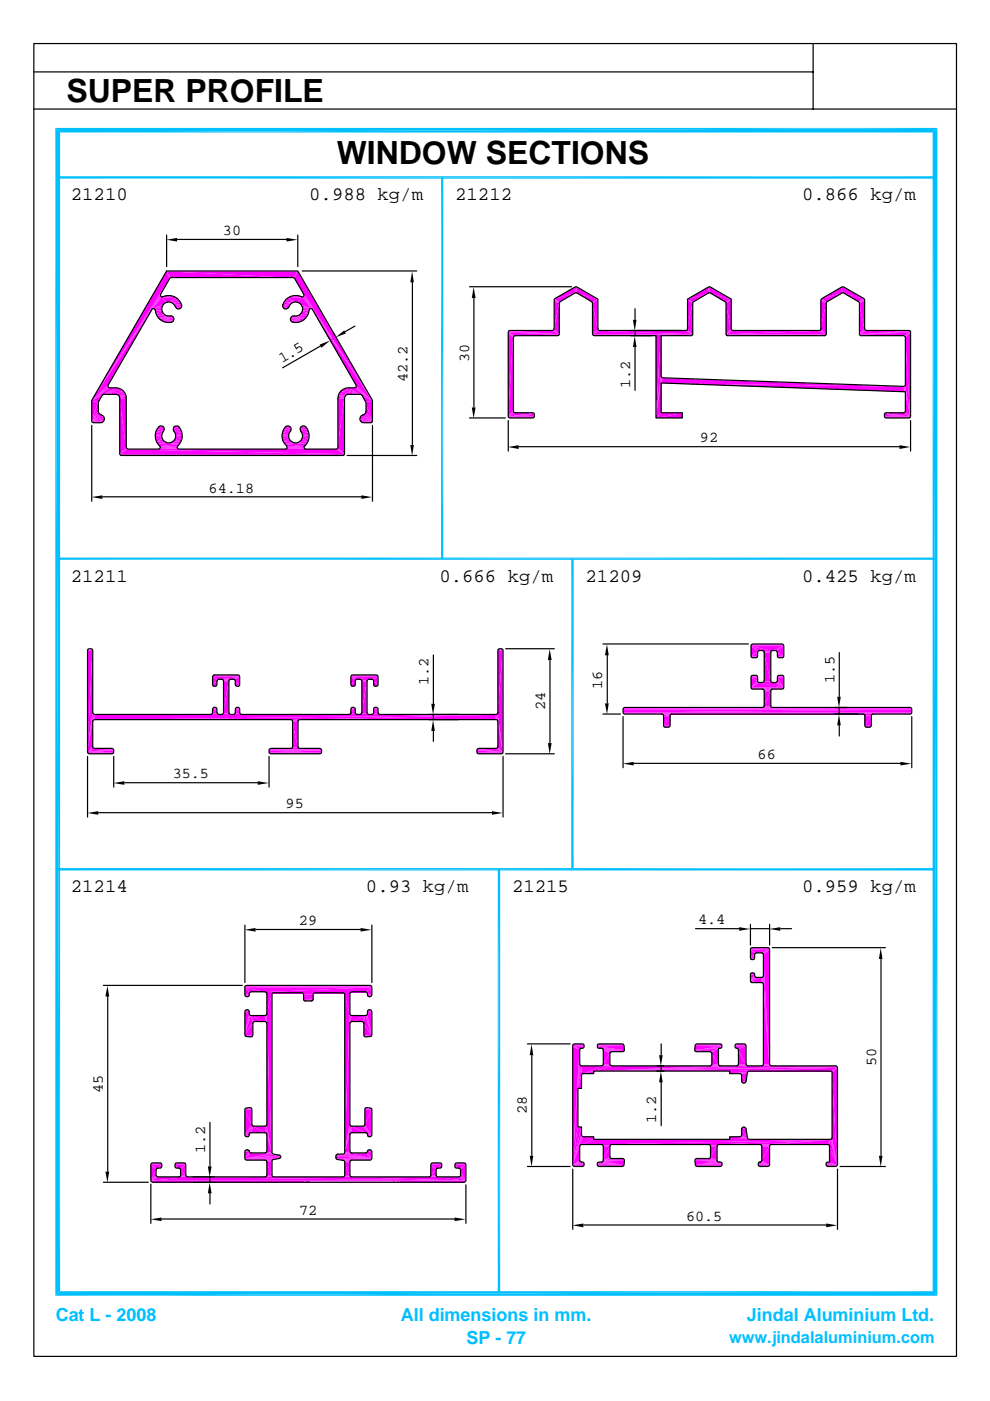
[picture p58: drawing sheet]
<svg xmlns="http://www.w3.org/2000/svg" width="210mm" height="297mm" viewBox="0 0 210 297" stroke-linecap="round" stroke-linejoin="round" font-family="sans-serif">
<defs><g id="words">
<g font-size="6.8">
<text x="14.1" y="21.5">SUPER PROFILE</text>
<text x="71.4" y="34.7">WINDOW SECTIONS</text>
</g>
<g font-size="4">
<text x="15" y="42.5">21210</text>
<text x="65.6" y="42.5">0.988 kg/m</text>
<text x="96.5" y="42.5">21212</text>
<text x="170.1" y="42.5">0.866 kg/m</text>
<text x="15" y="123.3">21211</text>
<text x="93.2" y="123.3">0.666 kg/m</text>
<text x="124.2" y="123.3">21209</text>
<text x="170.1" y="123.3">0.425 kg/m</text>
<text x="15" y="189.2">21214</text>
<text x="77.6" y="189.2">0.93 kg/m</text>
<text x="108.6" y="189.2">21215</text>
<text x="170.1" y="189.2">0.959 kg/m</text>
</g>
<g font-size="3.8" fill="#00bfff">
<text x="11.8" y="280.1">Cat L - 2008</text>
<text x="85" y="280.1">All dimensions in mm.</text>
<text x="158.4" y="280.1">Jindal Aluminium Ltd.</text>
<text x="98.9" y="285.1">SP - 77</text>
</g>
<text font-size="3.5" fill="#00bfff" x="154.6" y="284.7">www.jindalaluminium.com</text>
<g font-size="3.2">
<text x="47.2" y="49.9">30</text>
<text x="59.9" y="76.9" transform="rotate(-30 59.9 76.9)">1.5</text>
<text x="99.4" y="76.7" transform="rotate(-90 99.4 76.7)">30</text>
<text x="86.4" y="81" transform="rotate(-90 86.4 81)">42.2</text>
<text x="133.6" y="82.3" transform="rotate(-90 133.6 82.3)">1.2</text>
<text x="148.4" y="93.8">92</text>
<text x="44.2" y="104.4">64.18</text>
<text x="90.8" y="145.3" transform="rotate(-90 90.8 145.3)">1.2</text>
<text x="127.7" y="146" transform="rotate(-90 127.7 146)">16</text>
<text x="176.9" y="144.9" transform="rotate(-90 176.9 144.9)">1.5</text>
<text x="115.6" y="150.6" transform="rotate(-90 115.6 150.6)">24</text>
<text x="160.6" y="160.9">66</text>
<text x="36.6" y="165">35.5</text>
<text x="60.5" y="171.4">95</text>
<text x="63.4" y="196.2">29</text>
<text x="148" y="196">4.4</text>
<text x="185.8" y="226.1" transform="rotate(-90 185.8 226.1)">50</text>
<text x="21.8" y="231.8" transform="rotate(-90 21.8 231.8)">45</text>
<text x="111.7" y="236.3" transform="rotate(-90 111.7 236.3)">28</text>
<text x="139.1" y="238.2" transform="rotate(-90 139.1 238.2)">1.2</text>
<text x="43.5" y="244.4" transform="rotate(-90 43.5 244.4)">1.2</text>
<text x="63.4" y="257.6">72</text>
<text x="145.5" y="258.8">60.5</text>
</g>
</g></defs>
<g fill="#f0f">
<path d="M183.6 154.2h.9z"/>
<path d="M183.5 154.2h1z"/>
<path d="M141 154.2h.8z"/>
<path d="M140.8 154.2h1z"/>
<path d="M183.5 154.2l1.1-.2-.1 .2z"/>
<path d="M183.3 154h1.3l-1.1 .2z"/>
<path d="M140.8 154.2l1.2-.2-.2 .2z"/>
<path d="M140.7 154h1.3l-1.2 .2z"/>
<path d="M183.3 154l1.4-.1-.1 .1z"/>
<path d="M183.3 153.9h1.4l-1.4 .1z"/>
<path d="M140.7 154l1.3-.1v.1z"/>
<path d="M140.6 153.9h1.4l-1.3 .1z"/>
<path d="M184.7 151.8v2.1h-1.4z"/>
<path d="M183.3 151.8h1.4l-1.4 2.1z"/>
<path d="M142 151.8v2.1h-1.4z"/>
<path d="M140.6 151.8h1.4l-1.4 2.1z"/>
<path d="M183.3 151.8l1.4-.2v.2z"/>
<path d="M183.3 151.6h1.4l-1.4 .2z"/>
<path d="M140.6 151.8l1.5-.2-.1 .2z"/>
<path d="M140.6 151.6h1.5l-1.5 .2z"/>
<path d="M183.3 151.6l1.6-.1-.2 .1z"/>
<path d="M183.1 151.5h1.8l-1.6 .1z"/>
<path d="M140.6 151.6l1.6-.1-.1 .1z"/>
<path d="M140.4 151.5h1.8l-1.6 .1z"/>
<path d="M183.1 151.5h1.9z"/>
</g>
<path d="M182.9 151.5h2.1" fill="none" stroke="#f0f" stroke-width=".21"/>
<path d="M140.4 151.5h2z" fill="#f0f"/>
<path d="M132 151.2h61.3M132.1 151.3h61.1M132.2 151.4h60.9M140.3 151.5h2.1" fill="none" stroke="#f0f" stroke-width=".21"/>
<g fill="#f0f">
<path d="M132 151.1l61.3-.7v.7z"/>
<path d="M132 150.4h61.3l-61.3 .7z"/>
</g>
<path d="M132 150.4h61.3M132.1 150.2h61.1M132.2 150.1h60.9" fill="none" stroke="#f0f" stroke-width=".21"/>
<g fill="#f0f">
<path d="M161.6 150.1l1.9-.1z"/>
<path d="M161.8 150l1.6-.1 .1 .1z"/>
<path d="M161.8 150l.1-.1h1.5z"/>
<path d="M162 149.7l1.4 .2h-1.5z"/>
<path d="M162 149.7h1.4v.2z"/>
<path d="M163.4 146.5v3.2h-1.4z"/>
<path d="M162 146.5h1.4l-1.4 3.2z"/>
<path d="M162 146.5l1.4-.1v.1z"/>
<path d="M161.9 146.4h1.5l-1.4 .1z"/>
<path d="M161.9 146.4l1.6-.2-.1 .2z"/>
<path d="M161.8 146.2h1.7l-1.6 .2z"/>
<path d="M161.8 146.2h1.9z"/>
</g>
<path d="M159.2 145.9h6.9M159.2 146.1h6.9M159.3 146.1h6.6M161.6 146.2h2.1" fill="none" stroke="#f0f" stroke-width=".21"/>
<g fill="#f0f">
<path d="M159.2 145.8l1.8-1 5.1 1z"/>
<path d="M161 144.8h3.4l1.7 1z"/>
</g>
<path d="M161 144.8h3.4" fill="none" stroke="#f0f" stroke-width=".21"/>
<g fill="#f0f">
<path d="M159.2 145.8l1.5-1.1 .3 .1z"/>
<path d="M164.4 144.8l.1-.1 1.6 1.1z"/>
</g>
<path d="M161.6 144.7h2.1" fill="none" stroke="#f0f" stroke-width=".21"/>
<g fill="#f0f">
<path d="M161.6 144.8l1.9-.1z"/>
<path d="M159.2 145.8l1.4-1.2 .1 .1z"/>
<path d="M164.5 144.7l.2-.1 1.4 1.2z"/>
<path d="M161.8 144.7l1.6-.1 .1 .1z"/>
<path d="M161.8 144.7l.1-.1h1.5z"/>
<path d="M159.2 145.8l1.4-1.4v.2z"/>
<path d="M164.8 144.4l1.3 1.4-1.4-1.2z"/>
<path d="M161.9 144.6l1.5-.2v.2z"/>
<path d="M162 144.4h1.4l-1.5 .2z"/>
<path d="M159.2 143.6l1.4 .8-1.4 1.4z"/>
<path d="M159.2 143.6h1.4v.8z"/>
<path d="M164.8 143.6l1.3 2.2-1.3-1.4z"/>
<path d="M164.8 143.6h1.3v2.2z"/>
<path d="M159.2 143.6l1.3-.2 .1 .2z"/>
<path d="M159.2 143.4h1.3l-1.3 .2z"/>
<path d="M164.8 143.6l1.3-.2v.2z"/>
<path d="M164.8 143.4h1.3l-1.3 .2z"/>
<path d="M164.8 143.4l1.1-.1 .2 .1z"/>
<path d="M159.2 143.4l1.2-.1 .1 .1z"/>
<path d="M164.8 143.4l.1-.1h1z"/>
<path d="M159.2 143.4l.1-.1h1.1z"/>
<path d="M164.9 143.3l.9-.1z"/>
<path d="M164.9 143.3h1z"/>
<path d="M159.3 143.3l.9-.1z"/>
<path d="M159.3 143.3h1.1z"/>
<path d="M159.3 139.5h.9z"/>
<path d="M165.1 139.5h.8z"/>
<path d="M159.3 139.5h1.1z"/>
<path d="M164.9 139.5h1z"/>
<path d="M159.2 139.3l1.2 .2h-1.1z"/>
<path d="M164.9 139.5l1.2-.2-.2 .2z"/>
<path d="M164.8 139.3h1.3l-1.2 .2z"/>
<path d="M159.2 139.3h1.3l-.1 .2z"/>
<path d="M164.8 139.3l1.3-.1v.1z"/>
<path d="M159.2 139.2l1.3 .1h-1.3z"/>
<path d="M164.8 139.2h1.3l-1.3 .1z"/>
<path d="M159.2 139.2h1.4l-.1 .1z"/>
<path d="M159.2 139.2l1.4-.8v.8z"/>
<path d="M164.8 138.4l1.3 .8h-1.3z"/>
<path d="M162 138.4l1.4 6h-1.4z"/>
<path d="M162 138.4h1.4v6z"/>
<path d="M159.2 139.2l1.4-1v.2z"/>
<path d="M164.7 138.2l1.4 1z"/>
<path d="M161.9 138.2l1.5 .2h-1.4z"/>
<path d="M161.9 138.2h1.5v.2z"/>
<path d="M164.5 138l1.6 1.2z"/>
<path d="M161.9 138.2l1.6-.2-.1 .2z"/>
<path d="M159.2 139.2l1.5-1.2z"/>
<path d="M161.8 138h1.7l-1.6 .2z"/>
<path d="M161.6 138h1.9z"/>
</g>
<path d="M161 138h2.7M161.6 138h2.1" fill="none" stroke="#f0f" stroke-width=".21"/>
<g fill="#f0f">
<path d="M163.7 138l2.4-1-1.7 1z"/>
<path d="M164.4 138l1.7-1-1.6 1z"/>
<path d="M164.5 138l1.6-1v2.2z"/>
<path d="M159.2 137h6.9l-2.4 1z"/>
<path d="M159.2 137l4.5 1h-2.7z"/>
<path d="M159.2 137l1.8 1h-.3z"/>
<path d="M159.2 137l1.5 1-1.5 1.2z"/>
</g>
<path d="M159.2 136.9h6.9M159.2 136.7h6.9M159.3 136.6h6.6M18.5 159.6h5.5M18.5 159.8h5.5M18.7 159.9h5.2M57 159.6h11.1M57 159.8h11.1M57.2 159.9h10.7M101 159.6h5.6M101.1 159.8h5.5M101.2 159.9h5.2" fill="none" stroke="#f0f" stroke-width=".21"/>
<path d="M18.5 159.3h5.5M57 159.3h11.1M101 159.3h5.6" fill="none" stroke="#f0f" stroke-width=".38"/>
<g fill="#f0f">
<path d="M18.5 159.5l5.5-.6v.2z"/>
<path d="M101.1 158.9l5.5 .6-5.6-.4z"/>
</g>
<path d="M57 159h11.1" fill="none" stroke="#f0f" stroke-width=".21"/>
<path d="M18.5 159.5l5.4-.7 .1 .1z" fill="#f0f"/>
<path d="M57 158.9h11.1" fill="none" stroke="#f0f" stroke-width=".21"/>
<path d="M101.1 158.9l.1-.1 5.4 .7z" fill="#f0f"/>
<path d="M57.2 158.9h10.9M57.2 158.8h10.7" fill="none" stroke="#f0f" stroke-width=".21"/>
<g fill="#f0f">
<path d="M18.5 159.5l5.4-.7z"/>
<path d="M18.5 159.5l1.5-.8h3.7z"/>
</g>
<path d="M57.2 158.8h6.3" fill="none" stroke="#f0f" stroke-width=".21"/>
<g fill="#f0f">
<path d="M101.2 158.8l.2-.1 5.2 .8z"/>
<path d="M101.4 158.7h3.7l1.5 .8z"/>
<path d="M61.6 158.7h1.9z"/>
<path d="M18.5 159.5l1.3-.8h.2z"/>
<path d="M61.6 158.7h1.7z"/>
<path d="M105.1 158.7h.2l1.3 .8z"/>
<path d="M61.8 158.7l1.4-.1 .1 .1z"/>
<path d="M18.5 159.5l1.1-.9 .2 .1z"/>
<path d="M105.3 158.7l.2-.1 1.1 .9z"/>
<path d="M61.8 158.7l.1-.1h1.3z"/>
<path d="M18.5 159.5l1.1-1.1v.2z"/>
<path d="M61.9 158.6l1.2-.2 .1 .2z"/>
<path d="M105.5 158.4l1.1 1.1-1.1-.9z"/>
<path d="M62 158.4h1.1l-1.2 .2z"/>
<path d="M19.6 153v5.4l-1.1 1.1z"/>
<path d="M105.5 153l1.1 6.5-1.1-1.1z"/>
<path d="M62 153l1.1 5.4h-1.1z"/>
<path d="M62 153h1.1v5.4z"/>
<path d="M61.9 152.8l1.2 .2h-1.1z"/>
<path d="M61.9 152.8h1.3l-.1 .2z"/>
<path d="M61.8 152.7l1.4 .1h-1.3z"/>
<path d="M61.8 152.7h1.5l-.1 .1z"/>
<path d="M61.6 152.6l1.7 .1z"/>
<path d="M61.6 152.6h1.9z"/>
<path d="M63.5 152.6l41.6-1.1v1.1z"/>
<path d="M105.1 151.5l.2 1.2-.2-.1z"/>
<path d="M105.1 151.5l.4 1.3z"/>
<path d="M105.1 151.5l.4 1.5z"/>
<path d="M61.6 152.6l43.5-1.1z"/>
<path d="M20 152.6l85.1-1.1-43.5 1.1z"/>
<path d="M20 151.5h85.1l-85.1 1.1z"/>
<path d="M20 151.5v1.1l-.2 .1z"/>
<path d="M20 151.5l-.2 1.2-.2 .1z"/>
<path d="M20 151.5l-.4 1.5z"/>
</g>
<path d="M20 151.5h85.1" fill="none" stroke="#f0f" stroke-width=".21"/>
<g fill="#f0f">
<path d="M49.5 151.5h1.6z"/>
<path d="M19.8 151.5h.2l-.4 1.5z"/>
<path d="M19.8 151.5l-1.3 8z"/>
<path d="M74 151.5h1.6z"/>
<path d="M44.7 151.5h1.6z"/>
<path d="M105.1 151.5h.2l.2 1.5z"/>
<path d="M105.3 151.5l1.3 8z"/>
<path d="M78.8 151.5h1.6z"/>
<path d="M44.8 151.5h1.5z"/>
<path d="M46.9 151.5h1.9z"/>
<path d="M49.5 151.5h1.5z"/>
<path d="M76.3 151.5h1.8z"/>
<path d="M46.9 151.5h1.7z"/>
<path d="M78.8 151.5h1.5z"/>
<path d="M76.3 151.5h1.6z"/>
<path d="M74.1 151.5h1.5z"/>
<path d="M19.6 151.3l.2 .2-1.3 8z"/>
<path d="M49.7 151.5l1.1-.2 .2 .2z"/>
<path d="M74.1 151.5l.2-.2 1.1 .2z"/>
<path d="M105.3 151.5l.2-.2 1.1 8.2z"/>
<path d="M45 151.3l1.1 .2h-1.3z"/>
<path d="M79 151.5l1.1-.2 .2 .2z"/>
<path d="M47.2 151.5l1.3-.2 .1 .2z"/>
<path d="M45 151.3h1l.1 .2z"/>
<path d="M49.8 151.3h1l-1.1 .2z"/>
<path d="M76.5 151.5l1.3-.2 .1 .2z"/>
<path d="M79 151.5l.1-.2h1z"/>
<path d="M76.6 151.3h1.2l-1.3 .2z"/>
<path d="M47.3 151.3h1.2l-1.3 .2z"/>
<path d="M74.3 151.3h1l.1 .2z"/>
<path d="M19.6 151.2l-1.1 8.3z"/>
<path d="M79.1 151.3l1-.1v.1z"/>
<path d="M105.5 151.2l1.1 8.3z"/>
<path d="M45 151.2l1 .1h-1z"/>
<path d="M74.3 151.2l1 .1h-1z"/>
<path d="M49.8 151.3l1-.1v.1z"/>
<path d="M45 151.2h.9l.1 .1z"/>
<path d="M76.6 151.3l1.2-.1v.1z"/>
<path d="M47.3 151.3l1.2-.1v.1z"/>
<path d="M49.8 151.2h1l-1 .1z"/>
<path d="M74.3 151.2h1v.1z"/>
<path d="M76.7 151.2h1.1l-1.2 .1z"/>
<path d="M47.3 151.2h1.2l-1.2 .1z"/>
<path d="M79.2 151.2h.9l-1 .1z"/>
<path d="M49.8 151.2l1-.8v.8z"/>
<path d="M45 151.2l.9-.8v.8z"/>
<path d="M49.8 150.4h1l-1 .8z"/>
<path d="M79.2 150.4l.9 .8h-.9z"/>
<path d="M45 150.4h.9l-.9 .8z"/>
<path d="M79.2 150.4h.9v.8z"/>
<path d="M74.3 150.4l1 .8h-1z"/>
<path d="M74.3 150.4h1v.8z"/>
<path d="M45 150.4l.9-.2v.2z"/>
<path d="M49.9 150.2l.9 .2h-1z"/>
<path d="M49.9 150.2h.8l.1 .2z"/>
<path d="M79.2 150.4l.9-.2v.2z"/>
<path d="M45.1 150.2h.8l-.9 .2z"/>
<path d="M79.2 150.2h.9l-.9 .2z"/>
<path d="M74.4 150.2l.9 .2h-1z"/>
<path d="M74.4 150.2h.8l.1 .2z"/>
<path d="M45.1 150.2l.7-.1 .1 .1z"/>
<path d="M49.9 150.2l.1-.1 .7 .1z"/>
<path d="M50 150.1l.7 .1z"/>
<path d="M79.2 150.2l.7-.1 .2 .1z"/>
<path d="M45.1 150.2l.7-.1z"/>
<path d="M79.2 150.2l.7-.1z"/>
<path d="M74.4 150.2l.1-.1 .7 .1z"/>
<path d="M74.5 150.1l.7 .1z"/>
<path d="M50.2 150l.4 .1z"/>
<path d="M50 150.1h.6z"/>
<path d="M45.2 150.1l.4-.1z"/>
<path d="M45.2 150.1h.6z"/>
<path d="M79.3 150.1l.4-.1z"/>
<path d="M79.3 150.1h.6z"/>
<path d="M74.7 150l.4 .1z"/>
<path d="M74.5 150.1h.6z"/>
<path d="M45.4 145.6l.4-.1z"/>
<path d="M74.7 145.6l.4-.1z"/>
<path d="M45.2 145.5h.6z"/>
<path d="M50.2 145.6l.4-.1z"/>
<path d="M74.5 145.5h.6z"/>
<path d="M50 145.5h.6z"/>
<path d="M79.5 145.6l.4-.1z"/>
<path d="M79.3 145.5h.6z"/>
<path d="M74.5 145.5l.7-.1z"/>
<path d="M50 145.5l.7-.1z"/>
<path d="M45.2 145.5l.7-.1z"/>
<path d="M45.1 145.4h.8l-.7 .1z"/>
<path d="M74.4 145.4h.8l-.7 .1z"/>
<path d="M49.9 145.4h.8l-.7 .1z"/>
<path d="M79.3 145.5l.8-.1z"/>
<path d="M79.2 145.4h.9l-.8 .1z"/>
<path d="M49.9 145.4l.9-.2-.1 .2z"/>
<path d="M45.1 145.4l.8-.2v.2z"/>
<path d="M74.4 145.4l.9-.2-.1 .2z"/>
<path d="M49.8 145.2h1l-.9 .2z"/>
<path d="M45 145.2h.9l-.8 .2z"/>
<path d="M74.3 145.2h1l-.9 .2z"/>
<path d="M79.2 145.4l.9-.2v.2z"/>
<path d="M79.2 145.2h.9l-.9 .2z"/>
<path d="M48.5 144.5v6.7h-1.2z"/>
<path d="M45 145.2l.9-.7v.7z"/>
<path d="M47.3 144.5h1.2l-1.2 6.7z"/>
<path d="M49.8 144.5l1 .7h-1z"/>
<path d="M77.8 144.5v6.7h-1.1z"/>
<path d="M74.3 145.2l1-.7v.7z"/>
<path d="M79.2 144.5l.9 .7h-.9z"/>
<path d="M76.7 144.5h1.1l-1.1 6.7z"/>
<path d="M47.3 144.5l1.2-.2v.2z"/>
<path d="M49.8 144.3l1 .9z"/>
<path d="M47.3 144.3h1.2l-1.2 .2z"/>
<path d="M45 145.2l1-.9z"/>
<path d="M76.7 144.5l1.1-.2v.2z"/>
<path d="M74.3 145.2l1-.9z"/>
<path d="M79.1 144.3l1 .9z"/>
<path d="M76.6 144.3h1.2l-1.1 .2z"/>
<path d="M47.3 144.3l1.3-.2-.1 .2z"/>
<path d="M47.2 144.1h1.4l-1.3 .2z"/>
<path d="M49.7 144.1l1.1 1.1z"/>
<path d="M74.3 145.2l1.1-1.1z"/>
<path d="M76.6 144.3l1.3-.2-.1 .2z"/>
<path d="M45 145.2l1.1-1.1z"/>
<path d="M79 144.1l1.1 1.1z"/>
<path d="M76.5 144.1h1.4l-1.3 .2z"/>
<path d="M47.2 144.1h1.6z"/>
<path d="M46.9 144.1h1.9z"/>
<path d="M76.3 144.1h1.6z"/>
</g>
<path d="M75.6 144.1h2.5" fill="none" stroke="#f0f" stroke-width=".21"/>
<g fill="#f0f">
<path d="M76.3 144.1h1.8z"/>
<path d="M46.3 144.1l4.5-.6z"/>
<path d="M46.9 144.1l3.9-.6-2 .6z"/>
<path d="M48.8 144.1l2-.6-1.3 .6z"/>
<path d="M49.5 144.1l1.3-.6-1.1 .6z"/>
<path d="M49.7 144.1l1.1-.6v1.7z"/>
<path d="M74.3 143.5l3.8 .6h-2.5z"/>
<path d="M74.3 143.5l1.3 .6h-.2z"/>
<path d="M74.3 143.5l1.1 .6-1.1 1.1z"/>
<path d="M74.3 143.5h5.8l-2 .6z"/>
<path d="M78.1 144.1l2-.6-1.3 .6z"/>
<path d="M78.8 144.1l1.3-.6z"/>
<path d="M79 144.1l1.1-.6v1.7z"/>
<path d="M45 143.5h5.8l-4.5 .6z"/>
<path d="M45 143.5l1.3 .6z"/>
<path d="M45 143.5l1.1 .6-1.1 1.1z"/>
</g>
<path d="M45 143.5h5.8M45.1 143.3h5.6M45.2 143.2h5.4M74.3 143.5h5.8M74.4 143.3h5.7M74.5 143.2h5.4" fill="none" stroke="#f0f" stroke-width=".21"/>
<g fill="#f0f">
<path d="M106.6 138v21.5l-1.1-8.3z"/>
<path d="M19.6 138v13.2l-1.1 8.3z"/>
<path d="M105.5 138h1.1l-1.1 13.2z"/>
<path d="M18.5 138h1.1l-1.1 21.5z"/>
<path d="M18.5 137.8l1.1 .2h-1.1z"/>
<path d="M105.5 138l1.1-.2v.2z"/>
<path d="M18.5 137.8h1.1v.2z"/>
<path d="M105.5 137.8h1.1l-1.1 .2z"/>
<path d="M18.5 137.8l.2-.1 .9 .1z"/>
<path d="M18.7 137.7h.7l.2 .1z"/>
<path d="M105.5 137.8l.9-.1 .2 .1z"/>
<path d="M105.5 137.8l.2-.1h.7z"/>
<path d="M18.9 137.6l.5 .1z"/>
<path d="M18.7 137.7h.7z"/>
<path d="M105.7 137.7l.6-.1z"/>
<path d="M105.7 137.7h.7z"/>
</g>
<path d="M31.9 250.4h66.8M32 250.6h66.7M32.1 250.7h66.4" fill="none" stroke="#f0f" stroke-width=".21"/>
<g fill="#f0f">
<path d="M31.9 250.3l7.8-.7 59 .7z"/>
<path d="M31.9 250.3l1.5-.7h6.3z"/>
<path d="M39.7 249.6h34.8l24.2 .7z"/>
<path d="M74.5 249.6h18.3l5.9 .7z"/>
</g>
<path d="M39.7 249.6h34.8" fill="none" stroke="#f0f" stroke-width=".21"/>
<path d="M92.8 249.6h4.4l1.5 .7z" fill="#f0f"/>
<path d="M33.4 249.6h59.4" fill="none" stroke="#f0f" stroke-width=".21"/>
<g fill="#f0f">
<path d="M72.6 249.6h1.9z"/>
<path d="M56.1 249.6h1.9z"/>
<path d="M31.9 250.3l1.3-.8 .2 .1z"/>
<path d="M37.8 249.6h1.9z"/>
<path d="M90.9 249.6h1.9z"/>
<path d="M37.8 249.6l1.7-.1z"/>
<path d="M97.2 249.6l.2-.1 1.3 .8z"/>
<path d="M90.9 249.6l1.7-.1z"/>
<path d="M56.1 249.6l1.7-.1z"/>
<path d="M72.6 249.6l1.7-.1z"/>
<path d="M38.1 249.5l1.3-.1 .1 .1z"/>
<path d="M91.1 249.5l.1-.1 1.4 .1z"/>
<path d="M72.8 249.5l1.4-.1 .1 .1z"/>
<path d="M56.3 249.5l1.4-.1 .1 .1z"/>
<path d="M91.2 249.4h1.3l.1 .1z"/>
<path d="M31.9 250.3l1.2-.9 .1 .1z"/>
<path d="M56.3 249.5l.2-.1h1.2z"/>
<path d="M97.4 249.5l.1-.1 1.2 .9z"/>
<path d="M38.1 249.5l.1-.1h1.2z"/>
<path d="M72.8 249.5l.2-.1h1.2z"/>
<path d="M91.3 249.2l1.2 .2h-1.3z"/>
<path d="M38.2 249.4l1.1-.2 .1 .2z"/>
<path d="M97.6 249.2l1.1 1.1-1.2-.9z"/>
<path d="M38.2 249.2h1.1l-1.1 .2z"/>
<path d="M31.9 250.3l1.1-1.1 .1 .2z"/>
<path d="M56.5 249.4l1.1-.2 .1 .2z"/>
<path d="M91.3 249.2h1.1l.1 .2z"/>
<path d="M56.5 249.2h1.1l-1.1 .2z"/>
<path d="M73 249.4l1.1-.2 .1 .2z"/>
<path d="M73 249.2h1.1l-1.1 .2z"/>
<path d="M97.6 248.1l1.1 2.2-1.1-1.1z"/>
<path d="M38.2 248.1l1.1 1.1h-1.1z"/>
<path d="M33 248.1v1.1l-1.1 1.1z"/>
<path d="M92.4 248.1v1.1h-1.1z"/>
<path d="M92.5 247.9l-1.2 1.3z"/>
<path d="M38.2 247.9l1.1 1.3z"/>
<path d="M33.1 247.9l-1.2 2.4z"/>
<path d="M97.5 247.9l1.2 2.4z"/>
<path d="M33.4 247.7h.7z"/>
<path d="M96.6 247.7h.6z"/>
<path d="M92.8 247.7h.6z"/>
<path d="M37.2 247.7h.6z"/>
<path d="M33.4 247.7l.8-.1z"/>
<path d="M96.4 247.6l.8 .1z"/>
<path d="M92.8 247.7l.8-.1z"/>
<path d="M37.1 247.6l.7 .1z"/>
<path d="M33.4 247.7l.8-.3v.2z"/>
<path d="M33.2 247.8l1-.4z"/>
<path d="M96.4 247.4l.8 .3-.8-.1z"/>
<path d="M96.4 247.4l1 .4z"/>
<path d="M92.8 247.7l.8-.3v.2z"/>
<path d="M92.6 247.8l1-.4z"/>
<path d="M37 247.4l.8 .3-.7-.1z"/>
<path d="M37 247.4l1.1 .4z"/>
<path d="M37 247l1.1 .8-1.1-.4z"/>
<path d="M96.4 247l1 .8-1-.4z"/>
<path d="M92.6 247.8l1-.8v.4z"/>
<path d="M33.2 247.8l1-.8v.4z"/>
<path d="M91.3 247h2.3l-1 .8z"/>
<path d="M91.3 247l1.3 .8-.1 .1z"/>
<path d="M91.3 247l1.2 .9-1.2 1.3z"/>
<path d="M31.9 247h2.3l-1 .8z"/>
<path d="M31.9 247l1.3 .8-.1 .1z"/>
<path d="M31.9 247l1.2 .9-1.2 2.4z"/>
<path d="M37 247h2.3l-1.2 .8z"/>
<path d="M38.1 247.8l1.2-.8-1.1 .9z"/>
<path d="M38.2 247.9l1.1-.9v2.2z"/>
<path d="M96.4 247h2.3l-1.3 .8z"/>
<path d="M97.4 247.8l1.3-.8-1.2 .9z"/>
<path d="M97.5 247.9l1.2-.9v3.3z"/>
</g>
<path d="M31.9 246.9h2.3M32 246.7h2.2M37 246.9h2.3M37.1 246.7h2.2M91.3 246.9h2.3M91.4 246.7h2.2M96.4 246.9h2.3M96.4 246.7h2.3" fill="none" stroke="#f0f" stroke-width=".21"/>
<g fill="#f0f">
<path d="M96.6 246.7h1.9z"/>
<path d="M37.2 246.7h2z"/>
<path d="M32.1 246.7h2z"/>
<path d="M91.5 246.7h1.9z"/>
<path d="M91.5 246.7l1.7-.1z"/>
<path d="M32.1 246.7l1.8-.1z"/>
<path d="M96.6 246.7l1.7-.1z"/>
<path d="M37.2 246.7l1.8-.1z"/>
<path d="M73 246.5l1.1 2.7h-1.1z"/>
<path d="M73 246.5l1.1-.1v2.8z"/>
<path d="M56.5 246.4l1.1 2.8h-1.1z"/>
<path d="M73 246.3l1.1 .1-1.1 .1z"/>
<path d="M56.5 246.4l1.1-.2v3z"/>
<path d="M73 246.3l1.2-.1-.1 .2z"/>
<path d="M56.5 246.2h1.1l-1.1 .2z"/>
<path d="M72.9 246.2h1.3l-1.2 .1z"/>
<path d="M56.5 246.2l1.2-.1-.1 .1z"/>
<path d="M72.7 246.1l1.5 .1z"/>
<path d="M72.7 246.1h1.6l-.1 .1z"/>
<path d="M56.3 246.1h1.4l-1.2 .1z"/>
<path d="M72.7 246.1l1.8-.1z"/>
<path d="M56.1 246l1.6 .1z"/>
</g>
<path d="M57.8 246h-5.7M74.5 246h4.1" fill="none" stroke="#f0f" stroke-width=".21"/>
<path d="M56.1 246l1.7-.1-.1 .2z" fill="#f0f"/>
<path d="M51.9 245.8h7.2M51.9 245.6h7.5M51.9 245.5h7.6M51.9 245.9h6M71.2 245.6h7.6M71.2 245.8h7.5M71.2 245.8h7.6M71.3 245.9h7.4M71.5 246h3M78.7 245.9l-7.2 .1" fill="none" stroke="#f0f" stroke-width=".21"/>
<path d="M51.9 245.4h7.6" fill="none" stroke="#f0f" stroke-width=".42"/>
<g fill="#f0f">
<path d="M71.2 245.1l7.6 .5-7.6-.1z"/>
<path d="M51.9 245.6l7.5-.5 .1 .1z"/>
<path d="M51.9 245.6l7.5-.5z"/>
<path d="M71.2 245l7.6 .6-7.6-.5z"/>
<path d="M71.2 245l.1-.2 7.5 .8z"/>
<path d="M71.3 244.8h1.3l6.2 .8z"/>
<path d="M71.3 244.8h1.3z"/>
<path d="M51.9 245.6l6-.8 1.2 .2z"/>
<path d="M72.6 244.8l6.2 .8z"/>
<path d="M51.9 245.6l6-.8z"/>
<path d="M72.8 244.7l.2-.1 5.8 1z"/>
<path d="M51.9 245.6l5.8-1 .1 .1z"/>
<path d="M73 244.6l1.5-.1 4.3 1.1z"/>
<path d="M51.9 245.6l1.3-1.1 4.5 .1z"/>
</g>
<path d="M53.2 244.5h4.5" fill="none" stroke="#f0f" stroke-width=".21"/>
<g fill="#f0f">
<path d="M74.5 244.5h3l1.3 1.1z"/>
<path d="M73 244.6l1.5-.1z"/>
<path d="M53 244.5h.2l-1.3 1.1z"/>
<path d="M56.1 244.5l1.6 .1z"/>
<path d="M77.5 244.5h.1l1.2 1.1z"/>
<path d="M73 244.4l1.3 .1-1.3 .1z"/>
<path d="M56.3 244.5l1.3-.1 .1 .2z"/>
<path d="M52.8 244.3l.2 .2-1.1 1.1z"/>
<path d="M73 244.4l1.2-.1 .1 .2z"/>
<path d="M56.5 244.3l1.1 .1-1.3 .1z"/>
<path d="M77.8 244.3l1 1.3-1.2-1.1z"/>
<path d="M77.8 244.3l1-.1v1.4z"/>
<path d="M51.9 244.2l.9 .1-.9 1.3z"/>
<path d="M51.9 244.2l.9 .1z"/>
<path d="M77.9 244.2h.9z"/>
<path d="M77.9 244.1l-.1 .2z"/>
<path d="M52.8 244.1v.2z"/>
<path d="M56.5 244.1l1.1 .3-1.1-.1z"/>
<path d="M73 244.4l1.1-.3 .1 .2z"/>
<path d="M51.9 244.2l.8-.2 .1 .2z"/>
<path d="M77.9 244.2l.8-.2 .1 .2z"/>
<path d="M51.9 244h.8l-.8 .2z"/>
<path d="M77.9 244h.8l-.8 .2z"/>
<path d="M77.9 244l.6-.1 .2 .1z"/>
<path d="M51.9 244l.6-.1 .2 .1z"/>
<path d="M51.9 244l.6-.1z"/>
<path d="M77.9 244l.6-.1z"/>
<path d="M52.1 243.9h.4z"/>
<path d="M78.1 243.9h.4z"/>
<path d="M52.1 241h.4z"/>
<path d="M78.1 241h.4z"/>
<path d="M52.1 241l.6-.1z"/>
<path d="M78.1 241l.6-.1z"/>
<path d="M77.9 240.9h.8l-.6 .1z"/>
<path d="M51.9 240.9h.8l-.6 .1z"/>
<path d="M77.9 240.9l.9-.2-.1 .2z"/>
<path d="M51.9 240.7l.8 .2h-.8z"/>
<path d="M51.9 240.7h.9l-.1 .2z"/>
<path d="M77.9 240.7h.9l-.9 .2z"/>
<path d="M51.9 240.7l.9-.1z"/>
<path d="M77.9 240.6l.9 .1z"/>
<path d="M74.1 240.6v3.5l-1.1 .3z"/>
<path d="M56.5 240.6l1.1 3.8-1.1-.3z"/>
<path d="M51.9 240.7l.9-.3v.2z"/>
<path d="M74.2 240.4l-1.2 4z"/>
<path d="M77.8 240.4l1 .3-.9-.1z"/>
<path d="M56.5 240.4l1.1 4z"/>
<path d="M51.9 240.7l1.1-.4z"/>
<path d="M77.6 240.3l1.2 .4z"/>
<path d="M74.5 238.8l3.1 1.5z"/>
<path d="M74.5 238.8l4.3 1.9z"/>
<path d="M74.5 238.8l3 1.4h-3z"/>
<path d="M74.5 238.8v1.4l-.2 .1z"/>
<path d="M74.5 238.8l-.3 1.6z"/>
<path d="M74.5 238.8l-1.5 5.6z"/>
<path d="M53.7 238.8l2.6 1.5z"/>
<path d="M53.7 238.8l2.4 1.4h-2.9z"/>
<path d="M53.7 238.8l-.5 1.4-.2 .1z"/>
<path d="M51.9 240.7l1.8-1.9-.7 1.5z"/>
<path d="M74.5 238.8h2.4l1.9 1.9z"/>
<path d="M53.7 238.8h2.4l.2 1.5z"/>
<path d="M56.1 238.8l.4 1.6-.2-.1z"/>
<path d="M56.1 238.8l1.5 5.6z"/>
<path d="M74.3 238.8h.2l-1.5 5.6z"/>
<path d="M53.6 238.8h.1l-1.8 1.9z"/>
<path d="M56.1 238.8h.2l1.3 5.6z"/>
<path d="M76.9 238.8h.2l1.7 1.9z"/>
<path d="M77.2 238.7l1.6 2-1.7-1.9z"/>
<path d="M53.4 238.7l.2 .1-1.7 1.9z"/>
<path d="M74.2 238.7l.1 .1-1.3 5.6z"/>
<path d="M56.3 238.8l.2-.1 1.1 5.7z"/>
<path d="M77.3 238.4l1.5 2.3-1.6-2z"/>
<path d="M53.3 238.4l.1 .3-1.5 2z"/>
<path d="M56.5 238.4l1.1 6z"/>
<path d="M74.1 238.4l-1.1 6z"/>
<path d="M78.8 235.3v5.4l-1.5-2.3z"/>
<path d="M51.9 235.3l1.4 3.1-1.4 2.3z"/>
<path d="M51.9 235.3h1.4v3.1z"/>
<path d="M77.3 235.3h1.5l-1.5 3.1z"/>
<path d="M77.3 235.3l1.4-.2 .1 .2z"/>
<path d="M51.9 235.1l1.4 .2h-1.4z"/>
<path d="M51.9 235.1h1.4v.2z"/>
<path d="M77.3 235.1h1.4l-1.4 .2z"/>
<path d="M77.3 235.1l1.3-.1 .1 .1z"/>
<path d="M51.9 235.1l.1-.1 1.3 .1z"/>
<path d="M77.3 235.1l1.3-.1z"/>
<path d="M52 235l1.3 .1z"/>
<path d="M52.2 235l.9-.1 .2 .2z"/>
<path d="M77.3 235.1l.2-.2 .9 .1z"/>
<path d="M52.2 235l.9-.1z"/>
<path d="M77.5 234.9l.9 .1z"/>
<path d="M77.3 219.9l1.1-.1z"/>
<path d="M52.2 219.8l1.1 .1z"/>
<path d="M77.3 219.9l1.3-.1z"/>
<path d="M52 219.8l1.3 .1z"/>
<path d="M52 219.8l1.5-.1-.2 .2z"/>
<path d="M77.1 219.7l1.5 .1-1.3 .1z"/>
<path d="M77.1 219.7h1.6l-.1 .1z"/>
<path d="M51.9 219.7h1.6l-1.5 .1z"/>
<path d="M77.1 219.5l1.6 .2h-1.6z"/>
<path d="M51.9 219.7l1.7-.2-.1 .2z"/>
<path d="M77.1 219.5l1.7-.1-.1 .3z"/>
<path d="M51.9 219.4l1.7 .1-1.7 .2z"/>
<path d="M74.1 217v21.4l-1.1 6z"/>
<path d="M53.6 217v2.5l-1.7-.1z"/>
<path d="M56.5 217l1.1 27.4-1.1-6z"/>
<path d="M77.1 217l1.7 2.4-1.7 .1z"/>
<path d="M53.6 216.9l-1.7 2.5z"/>
<path d="M77 216.9l1.8 2.5z"/>
<path d="M77.5 215.4l-.6 1.3-.2-.1z"/>
<path d="M77.5 215.4l-.5 1.5-.1-.2z"/>
<path d="M77.5 215.4l1.3 4-1.8-2.5z"/>
<path d="M74.5 216.6l3-1.2-.8 1.2z"/>
<path d="M74.3 216.7l3.2-1.3z"/>
<path d="M74.5 215.4h3l-3.2 1.3z"/>
<path d="M74.5 215.4l-.3 1.5z"/>
<path d="M74.5 215.4l-.4 1.6z"/>
<path d="M53.2 215.4l3.1 1.3z"/>
<path d="M53.2 215.4l2.9 1.2h-2.2z"/>
<path d="M53.2 215.4l.7 1.2-.2 .1z"/>
<path d="M53.2 215.4l.5 1.3-.1 .2z"/>
<path d="M53.2 215.4l.4 1.5-1.7 2.5z"/>
<path d="M53.2 215.4h2.9l.2 1.3z"/>
<path d="M56.1 215.4l.4 1.5-.2-.2z"/>
<path d="M56.1 215.4l.4 1.6z"/>
<path d="M77.5 215.4l.1-.1 1.2 4.1z"/>
<path d="M53 215.3l.2 .1-1.3 4z"/>
<path d="M74.3 215.3l.2 .1-.4 1.6z"/>
<path d="M56.1 215.4l.2-.1 .2 1.7z"/>
<path d="M77.8 215.2l1 4.2-1.2-4.1z"/>
<path d="M74.2 215.2l.1 .1-.2 1.7z"/>
<path d="M74.2 215.2l-1.2 29.2z"/>
<path d="M52.8 215.2l.2 .1-1.1 4.1z"/>
<path d="M56.5 215.2v1.8l-.2-1.7z"/>
<path d="M56.5 215.2l1.1 29.2z"/>
<path d="M74.1 215l-1.1 29.4z"/>
<path d="M56.5 215l1.1 29.4z"/>
<path d="M52.8 215l-.9 4.4z"/>
<path d="M77.9 215l.9 4.4z"/>
<path d="M51.9 214.5l.9 .5-.9 4.4z"/>
<path d="M77.9 215l.9-.5v4.9z"/>
<path d="M77.9 214.5h.9l-.9 .5z"/>
<path d="M51.9 214.5h.9v.5z"/>
<path d="M77.9 214.5l.8-.2 .1 .2z"/>
<path d="M51.9 214.5l.8-.2 .1 .2z"/>
<path d="M51.9 214.3h.8l-.8 .2z"/>
<path d="M77.9 214.3h.8l-.8 .2z"/>
<path d="M77.9 214.3l.6-.1 .2 .1z"/>
<path d="M51.9 214.3l.6-.1 .2 .1z"/>
<path d="M51.9 214.3l.6-.1z"/>
<path d="M77.9 214.3l.6-.1z"/>
<path d="M52.1 214.2h.4z"/>
<path d="M78.1 214.2h.4z"/>
<path d="M64.7 212.3l1.5-.1z"/>
<path d="M64.5 212.2h1.7z"/>
<path d="M64.5 212.2l1.8-.1-.1 .1z"/>
<path d="M64.3 212.1h2l-1.8 .1z"/>
<path d="M64.3 212.1l2-.2v.2z"/>
</g>
<path d="M64.3 212h2" fill="none" stroke="#f0f" stroke-width=".21"/>
<g fill="#f0f">
<path d="M52.1 211.4h.4z"/>
<path d="M78.1 211.4h.4z"/>
<path d="M52.1 211.4l.6-.2z"/>
<path d="M78.1 211.4l.6-.2z"/>
<path d="M77.9 211.2h.8l-.6 .2z"/>
<path d="M51.9 211.2h.8l-.6 .2z"/>
<path d="M77.9 211l.8 .2h-.8z"/>
<path d="M51.9 211l.8 .2h-.8z"/>
<path d="M77.9 211h.9l-.1 .2z"/>
<path d="M51.9 211h.9l-.1 .2z"/>
<path d="M64.3 210.9l2 1h-2z"/>
<path d="M57.6 210.9v33.5l-1.1-29.4z"/>
<path d="M64.3 210.9h2v1z"/>
<path d="M73 210.9l1.1 4.1-1.1 29.4z"/>
</g>
<path d="M64.3 210.8h2.1" fill="none" stroke="#f0f" stroke-width=".21"/>
<g fill="#f0f">
<path d="M57.7 210.7l-1.2 4.3z"/>
<path d="M73 210.7l1.1 4.3z"/>
<path d="M73 210.7h1.1v4.3z"/>
<path d="M56.5 210.7h1.2l-1.2 4.3z"/>
<path d="M51.9 211l.9-.3v.3z"/>
<path d="M77.9 210.7l.9 .3h-.9z"/>
</g>
<path d="M64.3 210.7h2.2" fill="none" stroke="#f0f" stroke-width=".21"/>
<path d="M56.5 210.7l1.3-.1-.1 .1z" fill="#f0f"/>
<path d="M64.1 210.7h2.4" fill="none" stroke="#f0f" stroke-width=".21"/>
<path d="M72.8 210.6l1.3 .1h-1.1z" fill="#f0f"/>
<path d="M64.1 210.6h2.6" fill="none" stroke="#f0f" stroke-width=".21"/>
<g fill="#f0f">
<path d="M56.5 210.7l1.5-.1z"/>
<path d="M72.6 210.6l1.5 .1z"/>
</g>
<path d="M63.9 210.6h8.7M63.9 210.6h2.8" fill="none" stroke="#f0f" stroke-width=".21"/>
<path d="M51.9 211l.9-.4v.1z" fill="#f0f"/>
<path d="M63.9 210.6h10.3" fill="none" stroke="#f0f" stroke-width=".21"/>
<g fill="#f0f">
<path d="M72.6 210.6h1.6l-.1 .1z"/>
<path d="M77.8 210.6l1 .4-.9-.3z"/>
</g>
<path d="M56.5 210.6h17.7" fill="none" stroke="#f0f" stroke-width=".21"/>
<g fill="#f0f">
<path d="M56.5 210.6h1.5l-1.5 .1z"/>
<path d="M51.9 211l1.1-.6z"/>
</g>
<path d="M56.3 210.5h18" fill="none" stroke="#f0f" stroke-width=".21"/>
<path d="M77.6 210.4l1.2 .6z" fill="#f0f"/>
<path d="M56.1 210.4h18.4M56.1 210.3h21.4" fill="none" stroke="#f0f" stroke-width=".21"/>
<g fill="#f0f">
<path d="M56.1 210.3l22.7-1-1.3 1z"/>
<path d="M77.5 210.3l1.3-1-1.2 1.1z"/>
<path d="M77.6 210.4l1.2-1.1v1.7z"/>
<path d="M51.9 209.3h26.9l-22.7 1z"/>
<path d="M51.9 209.3l4.2 1h-2.9z"/>
<path d="M51.9 209.3l1.3 1-.2 .1z"/>
<path d="M51.9 209.3l1.1 1.1-1.1 .6z"/>
</g>
<path d="M51.9 209.2h26.9M51.9 209.1h26.8M52.1 209h26.5" fill="none" stroke="#f0f" stroke-width=".21"/>
<g fill="#00bfff">
<path d="M197.7 28.1l1.1-1v247.6z"/>
<path d="M197.7 28.1l1.1 246.6-1.1-.9z"/>
<path d="M11.7 274.7l186-.9 1.1 .9z"/>
<path d="M11.7 274.7l1-.9h185z"/>
<path d="M11.7 27.1l1 246.7-1 .9z"/>
<path d="M11.7 27.1l1 1v245.7z"/>
<path d="M11.7 27.1h187.1l-186.1 1z"/>
<path d="M12.7 28.1l186.1-1-1.1 1z"/>
<path d="M12.2 37.4h186l-186 .5z"/>
<path d="M12.2 37.9l186-.5v.5z"/>
<path d="M12.2 118.2h186l-186 .5z"/>
<path d="M12.2 118.7l186-.5v.5z"/>
</g>
<g fill="none" stroke="#000" stroke-width=".25">
<path d="M35.3 49.8v6.7M37.6 50.8h23.2M63.1 49.8v6.7M64.1 57.5h24.3M87.4 59.8v34.5M68 73.3l-8.1 4.7M69.6 71.3l.1 .4M70.8 70.7l.2 .3M71.2 71.5l-1.2 .6M75.2 69.1l-1.9 1.2M19.5 90.2v16.1M73.6 96.6h14.8"/>
<path d="M79 90.2v16.1M21.8 105.3h54.9M127.8 136.5h30.9M128.8 138.9v10.2M177.9 138.4v9.3M127.8 151.4h3.8M132.1 151.9v10.9M132.1 150.2l.4-.2h29.1l.4-.2v-.2v-3.3l-.4-.2h-2.2l-.2-.4 .1-2.4 .3-.1h.7l.3 .1a1.45 1.45 0 0 0 .2 1.4h.8l.4-.3v-6.1l-.2-.3h-1l-.2 .3v1l-.3 .2-.9-.1-.2-.3 .1-2.4 .3-.2h6.2l.4 .4v2.2l-.2 .3-.8 .1-.3-.2-.1-1-.2-.3h-1l-.2 .3 .1 6.2 .3 .2h.8l.2-.3v-.8l.2-.4h1l.2 .4-.1 2.3-.3 .2h-2l-.3 .2-.1 3.3 .2 .4h29.4l.3 .2v.8v.2l-.3 .2h-8.1l-.1 .4v2l-.4 .4h-.7l-.3-.2v-2.2l-.1-.2-.3-.2h-40.6l-.3 .2v.2l-.1 2.2-.3 .2h-.6l-.2-.1-.2-.3v-2l-.2-.4h-8l-.4-.2zM177 150h2.6M177.9 150v1.4M177.9 153.7v2.3M193.3 151.9v10.9"/>
<path d="M134.4 161.8h56.6"/>
</g>
<g fill="#000">
<path d="M35.3 50.8l2.2-.4v.8zM60.7 50.4l2.4 .4-2.4 .4zM87.4 57.5l.4 2.3h-.8zM67.8 73.1l2.2-.9-1.8 1.5zM71.2 71.5l1.8-1.5 .4 .7zM87 94.3h.8l-.4 2.3zM19.4 105.4l2.3-.4v.8zM76.6 105l2.3 .4-2.3 .4zM128.7 136.6l.4 2.3h-.8zM128.3 149.1h.8l-.4 2.4zM177.9 151.5l.4 2.3h-.8zM177.5 147.7h.8l-.4 2.4z"/>
<path d="M132 161.9l2.4-.4v.8zM190.9 161.5l2.4 .4-2.4 .4z"/>
</g>
<path d="M25.3 96.4h47.7M25.4 96.5h47.5M25.5 96.6h47.3" fill="none" stroke="#f0f" stroke-width=".21"/>
<g fill="#f0f">
<path d="M25.3 96.3l1.8-1 45.9 1z"/>
<path d="M27.1 95.3h44.1l1.8 1z"/>
</g>
<path d="M27.1 95.3h44.1M33.5 95.3h4.4M60.5 95.3h4.3" fill="none" stroke="#f0f" stroke-width=".21"/>
<g fill="#f0f">
<path d="M71.2 95.3l.2-.1 1.6 1.1z"/>
<path d="M25.3 96.3l1.6-1.1 .2 .1z"/>
</g>
<path d="M33.7 95.2h4M60.6 95.2h4" fill="none" stroke="#f0f" stroke-width=".21"/>
<g fill="#f0f">
<path d="M71.5 95.1l1.5 1.2-1.6-1.1z"/>
<path d="M25.3 96.3l1.5-1.2 .1 .1z"/>
</g>
<path d="M33.9 95h3.7M60.7 95h3.8" fill="none" stroke="#f0f" stroke-width=".21"/>
<g fill="#f0f">
<path d="M71.6 94.9l1.4 1.4-1.5-1.2z"/>
<path d="M26.7 94.9l.1 .2-1.5 1.2z"/>
</g>
<path d="M33.8 94.7h3.8M33.9 94.9h3.6M60.7 94.7h3.9M60.8 94.9h3.6" fill="none" stroke="#f0f" stroke-width=".21"/>
<g fill="#f0f">
<path d="M33.8 94.6l4.3-.5-.5 .5z"/>
<path d="M33.4 94.1h4.7l-4.3 .5z"/>
<path d="M60.3 94.1l4.3 .5h-3.9z"/>
<path d="M60.3 94.1h4.7l-.4 .5z"/>
</g>
<path d="M33.4 94.1h4.7M60.3 94.1h4.7" fill="none" stroke="#f0f" stroke-width=".21"/>
<path d="M33.4 94h2.1M35.9 94h2.2M60.3 94h2.1M62.8 94h2.2" fill="none" stroke="#f0f" stroke-width=".34"/>
<g fill="#f0f">
<path d="M36.4 93.8l2-.2-.3 .5z"/>
<path d="M59.9 93.6l2.1 .2-1.7 .3z"/>
<path d="M33.1 93.6l2 .2-1.7 .3z"/>
<path d="M63.3 93.8l2-.2-.3 .5z"/>
</g>
<path d="M59.9 93.7h2.1" fill="none" stroke="#f0f" stroke-width=".25"/>
<g fill="#f0f">
<path d="M33.1 93.6l1.6-.1 .4 .3z"/>
<path d="M36.4 93.8l.3-.3 1.7 .1z"/>
<path d="M63.3 93.8l.3-.3 1.7 .1z"/>
<path d="M59.9 93.6l1.4-.4 .3 .3z"/>
<path d="M33.1 93.6l1.3-.4 .3 .3z"/>
<path d="M37 93.2l1.4 .4-1.7-.1z"/>
<path d="M63.9 93.2l1.4 .4-1.7-.1z"/>
<path d="M37 93.2l1.6-.3-.2 .7z"/>
<path d="M59.8 92.9l1.5 .3-1.4 .4z"/>
<path d="M32.9 92.9l1.5 .3-1.3 .4z"/>
<path d="M63.9 93.2l1.5-.3-.1 .7z"/>
<path d="M32.9 92.9l1.3-.1 .2 .4z"/>
<path d="M59.8 92.9l1.4-.1 .1 .4z"/>
<path d="M64.1 92.8l1.3 .1-1.5 .3z"/>
<path d="M37.2 92.8l1.4 .1-1.6 .3z"/>
<path d="M37.2 92.8l1.4-.5v.6z"/>
<path d="M59.7 92.3l1.5 .5-1.4 .1z"/>
<path d="M32.9 92.3l1.3 .5-1.3 .1z"/>
<path d="M64.1 92.8l1.4-.5-.1 .6z"/>
<path d="M59.7 92.3h1.4l.1 .5z"/>
<path d="M32.9 92.3h1.3v.5z"/>
<path d="M37.2 92.3h1.4l-1.4 .5z"/>
<path d="M64.1 92.3h1.4l-1.4 .5z"/>
<path d="M32.9 92.3l1.5-.4-.2 .4z"/>
<path d="M59.7 92.3l1.6-.4-.2 .4z"/>
<path d="M64 91.9l1.5 .4h-1.4z"/>
<path d="M37.1 91.9l1.5 .4h-1.4z"/>
<path d="M59.9 91.7l1.4 .2-1.6 .4z"/>
<path d="M37.1 91.9l1.4-.2 .1 .6z"/>
<path d="M32.9 91.7l1.5 .2-1.5 .4z"/>
<path d="M64 91.9l1.4-.2 .1 .6z"/>
<path d="M32.9 91.7l1.7-.2-.2 .4z"/>
<path d="M59.9 91.7l1.6-.2-.2 .4z"/>
<path d="M63.7 91.5l1.7 .2-1.4 .2z"/>
<path d="M36.8 91.5l1.7 .2-1.4 .2z"/>
<path d="M32.9 91.7l1.9-.5-.2 .3z"/>
<path d="M59.9 91.7l1.8-.5-.2 .3z"/>
<path d="M36.7 91.2l1.8 .5-1.7-.2z"/>
<path d="M63.6 91.2l1.8 .5-1.7-.2z"/>
<path d="M60.1 91.1l1.6 .1-1.8 .5z"/>
<path d="M36.7 91.2l1.5-.1 .3 .6z"/>
<path d="M33.2 91.1l1.6 .1-1.9 .5z"/>
<path d="M63.6 91.2l1.6-.1 .2 .6z"/>
<path d="M33.2 91.1l1.6-.3v.4z"/>
<path d="M60.1 91.1l1.5-.3 .1 .4z"/>
<path d="M36.7 90.8l1.5 .3-1.5 .1z"/>
<path d="M63.6 90.8l1.6 .3-1.6 .1z"/>
<path d="M60.5 90.6l1.1 .2-1.5 .3z"/>
<path d="M63.6 90.8l1.2-.2 .4 .5z"/>
<path d="M36.7 90.8l1.2-.2 .3 .5z"/>
<path d="M33.6 90.6l1.2 .2-1.6 .3z"/>
<path d="M33.6 90.6l.9-.1 .3 .3z"/>
<path d="M60.5 90.6l.9-.1 .2 .3z"/>
<path d="M36.9 90.5l1 .1-1.2 .2z"/>
<path d="M63.8 90.5l1 .1-1.2 .2z"/>
<path d="M36.9 90.5l.7-.1 .3 .2z"/>
<path d="M33.6 90.6l.3-.2 .6 .1z"/>
<path d="M60.5 90.6l.2-.2 .7 .1z"/>
<path d="M63.8 90.5l.7-.1 .3 .2z"/>
<path d="M33.9 90.4l.6 .1z"/>
<path d="M60.7 90.4l.7 .1z"/>
<path d="M36.9 90.5l.7-.1z"/>
<path d="M63.8 90.5l.7-.1z"/>
<path d="M77.1 89.7l1.6-.1z"/>
<path d="M19.6 89.6l1.7 .1z"/>
<path d="M19.6 89.6h2z"/>
<path d="M76.8 89.6h1.9z"/>
</g>
<path d="M19.4 89.4h2.4M19.4 89.6h2.2M19.4 89.5h2.4M76.5 89.5h2.4M76.5 89.4h2.4M76.8 89.6h2.1" fill="none" stroke="#f0f" stroke-width=".21"/>
<path d="M19.4 89.3h2.6M76.3 89.3h2.6" fill="none" stroke="#f0f" stroke-width=".25"/>
<g fill="#f0f">
<path d="M19.4 89.3l2.7-.5-.1 .4z"/>
<path d="M76.2 88.8l2.7 .5-2.6-.1z"/>
<path d="M76.3 88.5l2.6 .8-2.7-.5z"/>
<path d="M19.4 89.3l2.6-.8 .1 .3z"/>
<path d="M76.5 88.2l2.4 1.1-2.6-.8z"/>
<path d="M19.4 89.3l2.4-1.1 .2 .3z"/>
<path d="M76.5 88.2l.4-.2 2 1.3z"/>
<path d="M19.4 89.3l2-1.3 .4 .2z"/>
<path d="M76.9 88l.3-.1 1.7 1.4z"/>
<path d="M19.4 89.3l1.7-1.4 .3 .1z"/>
<path d="M77.5 87.6l1.4 1.7-1.7-1.4z"/>
<path d="M20.9 87.6l.2 .3-1.7 1.4z"/>
<path d="M20.8 87.2l.1 .4-1.5 1.7z"/>
<path d="M77.6 87.2l1.3 2.1-1.4-1.7z"/>
<path d="M20.8 85.5v1.7l-1.4 2.1z"/>
<path d="M77.6 85.5l1.3 3.8-1.3-2.1z"/>
<path d="M77.5 85.3l1.4 4z"/>
<path d="M20.8 85.3l-1.4 4z"/>
<path d="M77.5 85.2l1.4-.3z"/>
<path d="M77.5 85.3l1.4-.4v4.4z"/>
<path d="M19.4 84.9l1.4 .3z"/>
<path d="M19.4 84.9l1.4 .4-1.4 4z"/>
<path d="M73 84.5v11.8l-1.4-1.4z"/>
<path d="M71.6 84.5h1.4l-1.4 10.4z"/>
<path d="M25.3 84.5l1.4 10.4-1.4 1.4z"/>
<path d="M25.3 84.5h1.4v10.4z"/>
<path d="M71.6 84.5l1.5-.3-.1 .3z"/>
<path d="M25.3 84.2l1.4 .3h-1.4z"/>
<path d="M71.7 83.9l1.4 .3-1.5 .3z"/>
<path d="M25.3 84.2l1.4-.3v.6z"/>
<path d="M71.7 83.9h1.5l-.1 .3z"/>
<path d="M25.1 83.9h1.6l-1.4 .3z"/>
<path d="M19.4 84.9l2.2-1.1-.8 1.4z"/>
<path d="M76.7 83.8l2.2 1.1-1.4 .3z"/>
<path d="M71.7 83.9l1.8-.2-.3 .2z"/>
<path d="M24.8 83.7l1.9 .2h-1.6z"/>
<path d="M19.4 84.9l2.4-1.2z"/>
<path d="M76.5 83.7l2.4 1.2z"/>
</g>
<path d="M24.5 83.8h2.2M71.7 83.8h2.1" fill="none" stroke="#f0f" stroke-width=".25"/>
<g fill="#f0f">
<path d="M71.9 83.4l1.9 .3-2.1 .2z"/>
<path d="M24.5 83.7l1.9-.3 .3 .5z"/>
<path d="M72.3 82.9l1.5 .8-1.9-.3z"/>
<path d="M72.3 82.9l4.1 .8h-2.6z"/>
<path d="M24.5 83.7l1.6-.8 .3 .5z"/>
<path d="M22 83.7l4.1-.8-1.6 .8z"/>
<path d="M72.3 82.9l.4-.3 3.7 1.1z"/>
<path d="M72.7 82.6l3.8 1.1z"/>
<path d="M22 83.7l3.6-1.1 .5 .3z"/>
<path d="M21.8 83.7l3.8-1.1z"/>
<path d="M72.7 82.6l.5-.2 3.3 1.3z"/>
<path d="M21.8 83.7l3.3-1.3 .5 .2z"/>
<path d="M73.2 82.4l.6-.1 2.7 1.4z"/>
<path d="M73.8 82.3l5.1 2.6z"/>
<path d="M21.8 83.7l2.7-1.4 .6 .1z"/>
<path d="M19.4 84.9l5.1-2.6z"/>
<path d="M73.8 82.3h1.3l3.8 2.6z"/>
<path d="M19.4 84.9l3.8-2.6h1.3z"/>
<path d="M19.4 84.9l3.6-2.7 .2 .1z"/>
<path d="M75.1 82.3l.2-.1 3.6 2.7z"/>
<path d="M19.4 84.9l3.5-2.8 .1 .1z"/>
<path d="M75.4 82.1l3.5 2.8-3.6-2.7z"/>
<path d="M75.5 81.9l3.4 3-3.5-2.8z"/>
<path d="M19.4 84.9l3.4-3 .1 .2z"/>
<path d="M75.4 81.7l3.5 3.2z"/>
<path d="M19.4 84.9l3.5-3.2z"/>
<path d="M62.1 68.4h1.1z"/>
<path d="M35.1 68.4h1.2z"/>
<path d="M35.1 68.4l1.5-.2-.3 .2z"/>
<path d="M61.7 68.2l1.5 .2h-1.1z"/>
</g>
<path d="M34.5 68.3h2.1M61.7 68.3h2.1" fill="none" stroke="#f0f" stroke-width=".21"/>
<path d="M34 68h2.8M64.3 68l-2.8 .1" fill="none" stroke="#f0f" stroke-width=".3"/>
<path d="M33.5 67.4h3.3M34 67.8h2.8M61.5 67.8h2.8M61.5 67.4h3.3" fill="none" stroke="#f0f" stroke-width=".34"/>
<path d="M33.5 67.7h3.3M33.5 67.3h3.2M61.5 67.7h3.3M61.7 67.3h3.1" fill="none" stroke="#f0f" stroke-width=".42"/>
<g fill="#f0f">
<path d="M62 67h.8z"/>
<path d="M35.6 67h.8z"/>
<path d="M62.8 67h2.4l-.4 .5z"/>
<path d="M33.2 67h2.4l-2.1 .5z"/>
</g>
<path d="M33.2 67h2.4M62.8 67h2.4" fill="none" stroke="#f0f" stroke-width=".21"/>
<g fill="#f0f">
<path d="M63.2 67l.4-.3 1.6 .3z"/>
<path d="M33.2 67l1.6-.3 .3 .3z"/>
<path d="M63.6 66.7l1.8-.3-.2 .6z"/>
<path d="M33 66.4l1.8 .3-1.6 .3z"/>
<path d="M63.9 66.4h1.5l-1.8 .3z"/>
<path d="M33 66.4h1.5l.3 .3z"/>
<path d="M64.1 65.9l1.3 .5h-1.5z"/>
<path d="M33 66.4l1.3-.5 .2 .5z"/>
<path d="M32.9 65.8l1.4 .1-1.3 .5z"/>
<path d="M64.1 65.9l1.4-.1-.1 .6z"/>
<path d="M66.2 65.6l12.7 19.3-3.5-3.2z"/>
<path d="M32.2 65.6l-9.3 16.1-3.5 3.2z"/>
<path d="M32.8 65.6l1.5 .3-1.4-.1z"/>
<path d="M64.1 65.9l1.4-.3v.2z"/>
<path d="M32.6 65.5l1.7 .4z"/>
<path d="M64.1 65.9l1.6-.4z"/>
<path d="M64.1 65.5h1.6l-1.6 .4z"/>
<path d="M32.6 65.5h1.6l.1 .4z"/>
<path d="M64.1 65.5h1.8z"/>
<path d="M32.5 65.5h1.7z"/>
<path d="M60.3 65.6l.7-.2z"/>
<path d="M37.3 65.4l.7 .2z"/>
<path d="M60 65.3l1 .1-.7 .2z"/>
<path d="M37.3 65.4l1-.1-.3 .3z"/>
<path d="M60 65.3l1.2-.2-.2 .3z"/>
<path d="M37.1 65.1l1.2 .2-1 .1z"/>
<path d="M64 65.1l1.9 .4h-1.8z"/>
<path d="M32.5 65.5l1.8-.4-.1 .4z"/>
<path d="M59.9 65l1.3 .1-1.2 .2z"/>
<path d="M37.1 65.1l1.4-.1-.2 .3z"/>
<path d="M36.9 64.7l1.6 .3-1.4 .1z"/>
<path d="M59.9 65l1.5-.3-.2 .4z"/>
<path d="M59.9 64.7h1.5l-1.5 .3z"/>
<path d="M36.9 64.7h1.5l.1 .3z"/>
<path d="M63.8 64.6l2.1 .9-1.9-.4z"/>
<path d="M63.8 64.6l2.2 .9z"/>
<path d="M32.5 65.5l2-.9-.2 .5z"/>
<path d="M32.3 65.5l2.2-.9z"/>
<path d="M36.6 64.4l1.8 .3h-1.5z"/>
<path d="M59.9 64.7l1.8-.3-.3 .3z"/>
<path d="M63.5 64.3l2.5 1.2-2.2-.9z"/>
<path d="M32.3 65.5l2.6-1.2-.4 .3z"/>
<path d="M36.2 64.2l2.2 .5-1.8-.3z"/>
<path d="M59.9 64.7l2.2-.5-.4 .2z"/>
<path d="M63 64.2l3 1.3z"/>
<path d="M32.3 65.5l3-1.3z"/>
<path d="M60.2 64.1l1.9 .1-2.2 .5z"/>
<path d="M36.2 64.2l2-.1 .2 .6z"/>
</g>
<path d="M35.7 64.1h2.5M60.2 64.1h2.4" fill="none" stroke="#f0f" stroke-width=".21"/>
<g fill="#f0f">
<path d="M60.5 63.6l2.1 .5h-2.4z"/>
<path d="M35.7 64.1l2.1-.5 .4 .5z"/>
<path d="M60.5 63.6l.5-.4 1.6 .9z"/>
<path d="M61 63.2l2 1-.4-.1z"/>
<path d="M35.7 64.1l1.7-.9 .4 .4z"/>
<path d="M35.3 64.2l2.1-1z"/>
<path d="M61 63.2l3.1-.2-1.1 1.2z"/>
<path d="M64.1 63l1.9 2.5-3-1.3z"/>
<path d="M64.1 63l2.1 2.6z"/>
<path d="M34.3 63l3.1 .2-2.1 1z"/>
<path d="M34.3 63l1 1.2-3 1.3z"/>
<path d="M34.3 63l-2.1 2.6z"/>
</g>
<path d="M34.3 63.1h3.1M61 63.1h3.1" fill="none" stroke="#f0f" stroke-width=".25"/>
<g fill="#f0f">
<path d="M64.1 63h.1l2 2.6z"/>
<path d="M34.1 63h.2l-2.1 2.6z"/>
</g>
<path d="M34.5 63.1h2.9M61 63.1h2.8" fill="none" stroke="#f0f" stroke-width=".3"/>
<g fill="#f0f">
<path d="M64.3 62.8l1.9 2.8-2-2.6z"/>
<path d="M64.3 62.8l14.6 22.1z"/>
<path d="M34 62.8l.1 .2-1.9 2.6z"/>
<path d="M34 62.8l-14.6 22.1z"/>
</g>
<path d="M34.5 62.9h2.3M61.5 62.9h2.3" fill="none" stroke="#f0f" stroke-width=".21"/>
<g fill="#f0f">
<path d="M61.5 62.9l.6-.1h1.2z"/>
<path d="M35.1 62.8h1.1l.6 .1z"/>
<path d="M35.1 62.8h1.1z"/>
<path d="M62.1 62.8h1.2z"/>
<path d="M64.4 62.6l14.5 22.3-14.6-22.1z"/>
<path d="M34 62.6v.2l-14.6 22.1z"/>
<path d="M34 62.5l-14.6 22.4z"/>
<path d="M64.3 62.5l14.6 22.4z"/>
<path d="M35.9 59.1l-1.9 3.4-14.6 22.4z"/>
<path d="M62.4 59.1l16.5 25.8-14.6-22.4z"/>
<path d="M35.3 57.5l26.8 1.4h-25.8z"/>
<path d="M35.3 57.5l1 1.4-.2 .1z"/>
<path d="M35.3 57.5l.8 1.5-.2 .1z"/>
<path d="M35.3 57.5l.6 1.6-16.5 25.8z"/>
<path d="M35.3 57.5h27.8l-1 1.4z"/>
<path d="M63.1 57.5l-.9 1.5-.1-.1z"/>
<path d="M63.1 57.5l-.7 1.6-.2-.1z"/>
<path d="M63.1 57.5l15.8 27.4-16.5-25.8z"/>
</g>
<g fill="none" stroke="#000" stroke-width=".25">
<path d="M35.3 57.5h27.8l15.9 27.4-.1 4.6-.3 .1h-1.4a.84 .84 0 0 1-.9-.7 .84 .84 0 0 1 .6-.9l.6-.4a3.6 3.6 0 0 0-1.1-4h-2.5a.8 .8 0 0 0-.9 .8v11.8l-.1 .3-.2 .1-47.1-.1-.2-.3v-11.8a.74 .74 0 0 0-.8-.8l-2.7 .1a3.6 3.6 0 0 0-1 3.9l.3 .2a1.08 1.08 0 0 1 .9 1.3l-.4 .5h-1.9l-.3-.1v-4.6zM36 59l.3-.1h25.8l.4 .1 1.9 3.4a.38 .38 0 0 1-.1 .4 .38 .38 0 0 1-.4 .1 2.82 2.82 0 0 0-4 2 .7 .7 0 0 0 .7 .6 .7 .7 0 0 0 .7-.5 1.49 1.49 0 0 1 1.8-.9 1.49 1.49 0 0 1 1 1.8 1.49 1.49 0 0 1-1.7 1.1 .69 .69 0 0 0-.8 .5 .69 .69 0 0 0 .5 .8 2.91 2.91 0 0 0 3.5-2.7 .38 .38 0 0 1 .6 0l9.3 16.1a.38 .38 0 0 1-.3 .5 3.1 3.1 0 0 0-3.3 1.1l-.3 1.1v10.6l-.3 .2h-6.5l-.3-.2v-.3a2.88 2.88 0 0 0 0-4.4 .71 .71 0 0 0-.8 .3 .71 .71 0 0 0 .1 .8 1.48 1.48 0 0 1-.1 2.1 1.48 1.48 0 0 1-2.1 0 1.48 1.48 0 0 1 0-2.1 .7 .7 0 0 0-.1-.9 .7 .7 0 0 0-1 0 2.97 2.97 0 0 0 .4 4.2l-.1 .3-.3 .2h-22.7a.39 .39 0 0 1-.1-.7 2.82 2.82 0 0 0 0-4.2 .7 .7 0 0 0-.9 .3 .7 .7 0 0 0 .1 .8 1.49 1.49 0 0 1-.1 2.1 1.49 1.49 0 0 1-2.1 0 1.49 1.49 0 0 1-.1-2.1 .69 .69 0 0 0 0-1 .69 .69 0 0 0-1 .1 2.97 2.97 0 0 0 .4 4.2 .38 .38 0 0 1-.4 .5h-6.4l-.3-.2-.1-10.6a2.17 2.17 0 0 0-2.2-2.2h-1.5l-.2-.2v-.3l9.3-16.1a.37 .37 0 0 1 .4-.2 .37 .37 0 0 1 .3 .4 2.77 2.77 0 0 0 3.8 2.4 .69 .69 0 0 0 .1-.9 .69 .69 0 0 0-.7-.3 1.49 1.49 0 0 1-1.8-1.1 1.49 1.49 0 0 1 1.1-1.8 1.49 1.49 0 0 1 1.8 .9 .69 .69 0 0 0 .9 .5 .69 .69 0 0 0 .4-.9 2.95 2.95 0 0 0-4.1-1.6 .38 .38 0 0 1-.3-.6zM18.6 137.7l.7-.2 .3 .2 .1 .2v13.2l.3 .4h24.7l.3-.2 .1-1 .3-.3 .6 .2v.9l.2 .3 .8 .1 .4-.4v-6.7l-.2-.3h-1l-.2 .3v.8a.48 .48 0 0 1-.5 .3 .48 .48 0 0 1-.4-.3v-1.7l.3-.4h5.3l.1 .4v1.7a.48 .48 0 0 1-.4 .3 .48 .48 0 0 1-.5-.3v-.8l-.2-.3h-1l-.2 .3v6.7l.4 .4h.7l.2-.2 .1-1 .4-.3 .5 .2 .1 1.1 .3 .2h22.8l.4-.2v-1.1l.4-.2 .5 .2v.9l.2 .3 .8 .1 .4-.4v-6.7l-.2-.3h-1l-.2 .3v.9l-.3 .2a.4 .4 0 0 1-.6-.3v-1.7l.2-.4h5.2l.4 .4v1.7l-.4 .3a.4 .4 0 0 1-.6-.3v-.8l-.2-.3h-1l-.2 .3v6.7l.4 .4h.6l.4-.2 .1-1.1 .3-.2 .5 .2 .1 1.1 .3 .2h24.7l.4-.4v-13.2l.1-.3h.8l.2 .3-.1 21.7-.3 .2h-4.8h-.2l-.2-.4 .1-.5 .3-.2h3.7l.3-.2 .1-5.5-.1-.3-.3-.1h-41.8l-.2 .4v5.5l.4 .2h4.2l.4 .4-.1 .5-.3 .2h-10.4l-.3-.2v-.7l.3-.2h4.3l.3-.2v-5.5v-.3l-.3-.1h-41.7l-.3 .1v.3v5.5l.3 .2h3.8l.3 .2v.5l-.3 .4h-5.1l-.1-.4zM91.9 138.9v10.2M107.2 137.5h10.3M116.6 139.9v17.6M91.9 151.5v1.1M91.9 154.9v2.3M107.2 159.8h10.3M18.6 160.4v12.8M20.9 172.3h83.5M24.1 160.4v6.5"/>
<path d="M26.4 166h28.3M57 160.4v6.5M106.7 160.4v12.8"/>
</g>
<path d="M116.5 137.6l.5 2.3h-.8zM91.8 152.6l.4 2.4h-.8zM91.4 149.2h.8l-.4 2.3zM116.2 157.6h.8l-.5 2.3zM18.5 172.4l2.3-.4v.7zM24 166l2.4-.4v.8zM54.7 165.6l2.3 .4-2.3 .4zM104.3 172l2.3 .4-2.3 .3z" fill="#000"/>
<g fill="#00bfff">
<path d="M121.1 118.4h.5v65.9z"/>
<path d="M121.1 118.4l.5 65.9h-.5z"/>
</g>
<path d="M99.5 60.8h21.7M100.5 63.1v23.2M99.5 88.6h7.7M107.8 89.2v6.4M110 94.7h80.8M193.1 89.2v6.4" fill="none" stroke="#000" stroke-width=".25"/>
<path d="M100.4 60.9l.4 2.3h-.8zM100 86.4h.8l-.4 2.3zM107.7 94.8l2.3-.4v.8zM190.7 94.4l2.3 .4-2.3 .4z" fill="#000"/>
<path d="M107.7 88.4h5.5M107.7 88.6h5.5M107.9 88.7h5.2M187.5 88.4h5.5M187.5 88.6h5.5M187.6 88.7h5.2" fill="none" stroke="#f0f" stroke-width=".21"/>
<path d="M107.7 88.1h5.5M187.5 88.1h5.5" fill="none" stroke="#f0f" stroke-width=".38"/>
<g fill="#f0f">
<path d="M187.5 87.7l5.5 .6-5.5-.3z"/>
<path d="M107.7 88.3l5.5-.6v.3z"/>
<path d="M187.5 87.7l.1-.1 5.4 .7z"/>
<path d="M107.7 88.3l5.4-.7 .1 .1z"/>
<path d="M139 88.7l5.6-1.1v1.1z"/>
<path d="M139 88.7l1.1-1.1h4.5z"/>
<path d="M107.7 88.3l5.4-.7z"/>
<path d="M107.7 88.3l1.5-.7h3.7z"/>
<path d="M187.6 87.6l5.4 .7z"/>
<path d="M187.8 87.6h3.7l1.5 .7z"/>
<path d="M107.7 88.3l1.3-.8 .2 .1z"/>
<path d="M191.5 87.6l.2-.1 1.3 .8z"/>
<path d="M107.7 88.3l1.1-.9 .2 .1z"/>
<path d="M191.7 87.5l.2-.1 1.1 .9z"/>
<path d="M108.8 87.2v.2l-1.1 .9z"/>
<path d="M191.9 87.2l1.1 1.1-1.1-.9z"/>
<path d="M191.9 83.1l1.1 5.2-1.1-1.1z"/>
<path d="M191.5 82l.2-.1 .2 1.2z"/>
<path d="M191.7 81.9l1.3 6.4z"/>
<path d="M191.9 81.8l1.1 6.5-1.3-6.4z"/>
<path d="M191.9 81.6l1.1 6.7z"/>
<path d="M140.1 81.3v6.3l-1.1 1.1z"/>
<path d="M140.1 81.3l51.4 .7 .4 1.1z"/>
<path d="M140.5 80.2l51 1.8-51.4-.7z"/>
<path d="M140.3 80.1l.2 .1-.4 1.1z"/>
<path d="M140.2 80l.1 .1-.2 1.2z"/>
<path d="M140.2 80l-1.2 8.7z"/>
<path d="M140.1 79.8l.1 .2-1.2 8.7z"/>
<path d="M191.9 71.6l1.1 16.7-1.1-6.7z"/>
<path d="M108.8 71.6v15.6l-1.1 1.1z"/>
<path d="M140.1 71.2v8.6l-1.1 8.9z"/>
</g>
<path d="M139 71.2h7.4" fill="none" stroke="#f0f" stroke-width=".21"/>
<path d="M139 71.2h1.1l-1.1 17.5z" fill="#f0f"/>
<path d="M109.2 71.2h9.2M109.2 71.1h9.3M125.6 71h21.2M125.6 71.1h21.2M125.8 71.2h20.8M153.9 71h21.2M153.9 71.1h21.1M154.1 71.2h20.8M182.2 71.1h9.3M182.3 71.2h9.2" fill="none" stroke="#f0f" stroke-width=".21"/>
<path d="M109.2 71.1h9.3M182.2 71.1h9.3" fill="none" stroke="#f0f" stroke-width=".34"/>
<g fill="#f0f">
<path d="M182.2 70.9l10.8-.4-1.5 .7z"/>
<path d="M191.5 71.2l1.5-.7-1.3 .8z"/>
<path d="M191.7 71.3l1.3-.8-1.1 .9z"/>
<path d="M191.9 71.4l1.1-.9-1.1 1.1z"/>
<path d="M191.9 71.6l1.1-1.1v17.8z"/>
<path d="M107.7 70.5l10.8 .4-9.3 .3z"/>
<path d="M107.7 70.5l1.5 .7-.2 .1z"/>
<path d="M107.7 70.5l1.3 .8-.2 .1z"/>
<path d="M107.7 70.5l1.1 .9v.2z"/>
<path d="M107.7 70.5l1.1 1.1-1.1 16.7z"/>
<path d="M182.2 70.9l10.8-.6v.2z"/>
<path d="M107.7 70.3l10.8 .6-10.8-.4z"/>
<path d="M182.2 70.9l10.6-.7 .2 .1z"/>
<path d="M107.9 70.2l10.6 .7-10.8-.6z"/>
<path d="M182.2 70.9l10.6-.7z"/>
<path d="M107.9 70.2l10.6 .7z"/>
<path d="M108 70.1h9.1l1.4 .8z"/>
<path d="M125.6 70.9l1.5-.8 19.7 .8z"/>
<path d="M127.1 70.1h18.2l1.5 .8z"/>
<path d="M153.9 70.9l19.7-.8 1.5 .8z"/>
<path d="M182.2 70.9l1.4-.8h9.1z"/>
<path d="M153.9 70.9l1.5-.8h18.2z"/>
<path d="M145.3 70.1h.2l1.3 .8z"/>
<path d="M117.1 70.1h.1l1.3 .8z"/>
<path d="M125.6 70.9l1.3-.8h.2z"/>
<path d="M173.6 70.1h.2l1.3 .8z"/>
<path d="M182.2 70.9l1.3-.8h.1z"/>
<path d="M153.9 70.9l1.3-.8h.2z"/>
<path d="M145.5 70.1l.2-.1 1.1 .9z"/>
<path d="M117.2 70.1l.1-.1 1.2 .9z"/>
<path d="M125.6 70.9l1.1-.9 .2 .1z"/>
<path d="M153.9 70.9l1.1-.9 .2 .1z"/>
<path d="M182.2 70.9l1.1-.9 .2 .1z"/>
<path d="M173.8 70.1l.1-.1 1.2 .9z"/>
<path d="M126.7 69.8v.2l-1.1 .9z"/>
<path d="M155 69.8v.2l-1.1 .9z"/>
<path d="M183.3 69.8v.2l-1.1 .9z"/>
<path d="M117.4 69.8l1.1 1.1-1.2-.9z"/>
<path d="M174 69.8l1.1 1.1-1.2-.9z"/>
<path d="M145.7 69.8l1.1 1.1-1.1-.9z"/>
<path d="M175.1 64.3v6.6l-1.1-1.1z"/>
<path d="M118.5 64.3v6.6l-1.1-1.1z"/>
<path d="M146.8 64.3v6.6l-1.1-1.1z"/>
<path d="M125.6 64.3l1.1 5.5-1.1 1.1z"/>
<path d="M153.9 64.3l1.1 5.5-1.1 1.1z"/>
<path d="M182.2 64.3l1.1 5.5-1.1 1.1z"/>
<path d="M182 64l1.3-.3-1.2 .5z"/>
<path d="M182.1 64.2l1.2-.5-1.1 .6z"/>
<path d="M182.2 64.3l1.1-.6v6.1z"/>
<path d="M117.4 63.7l1.3 .3-.1 .2z"/>
<path d="M117.4 63.7l1.2 .5-.1 .1z"/>
<path d="M117.4 63.7l1.1 .6-1.1 5.5z"/>
<path d="M174 63.7l1.3 .3-.1 .2z"/>
<path d="M174 63.7l1.2 .5-.1 .1z"/>
<path d="M174 63.7l1.1 .6-1.1 5.5z"/>
<path d="M182 64l1.2-.5 .1 .2z"/>
<path d="M117.5 63.5l1.2 .5-1.3-.3z"/>
<path d="M174 63.5l1.3 .5-1.3-.3z"/>
<path d="M145.7 63.5l1.3 .5-.1 .2z"/>
<path d="M145.7 63.5l1.2 .7-.1 .1z"/>
<path d="M145.7 63.5l1.1 .8-1.1 5.5z"/>
<path d="M125.4 64l1.3-.5-1.2 .7z"/>
<path d="M125.5 64.2l1.2-.7-1.1 .8z"/>
<path d="M125.6 64.3l1.1-.8v6.3z"/>
<path d="M153.7 64l1.3-.5-1.2 .7z"/>
<path d="M153.8 64.2l1.2-.7-1.1 .8z"/>
<path d="M153.9 64.3l1.1-.8v6.3z"/>
<path d="M182 64l1.1-.6 .1 .1z"/>
<path d="M117.6 63.4l1.1 .6-1.2-.5z"/>
<path d="M174.2 63.4l1.1 .6-1.3-.5z"/>
<path d="M150.5 62.2l4.5 1.3-1.3 .5z"/>
<path d="M145.7 63.5l4.5-1.3-3.2 1.8z"/>
<path d="M117.6 63.4l4.3-1.2-3.2 1.8z"/>
<path d="M122.3 62.2l4.4 1.3-1.3 .5z"/>
<path d="M174.2 63.4l4.4-1.3-3.3 1.9z"/>
<path d="M178.6 62.1l4.5 1.3-1.1 .6z"/>
<path d="M178.8 60.9l4.3 2.5-4.5-1.3z"/>
<path d="M122.3 60.9v1.3l-.3-.1z"/>
<path d="M122.3 60.9l4.4 2.6-4.4-1.3z"/>
<path d="M150.5 60.9v1.3l-.1-.1z"/>
<path d="M150.5 60.9l4.5 2.6-4.5-1.3z"/>
<path d="M121.9 60.9h.4l-.3 1.2z"/>
<path d="M121.9 60.9l.1 1.2-.1 .1z"/>
<path d="M117.6 63.4l4.3-2.5v1.3z"/>
<path d="M178.4 60.9h.4l-.2 1.2z"/>
<path d="M174.2 63.4l4.2-2.5 .2 1.2z"/>
<path d="M150.2 60.9h.3l-.1 1.2z"/>
<path d="M150.2 60.9l.2 1.2-.2 .1z"/>
<path d="M145.7 63.5l4.5-2.6v1.3z"/>
<path d="M178.4 60.9h.4z"/>
<path d="M121.9 60.9h.4z"/>
<path d="M150.2 60.9h.3z"/>
</g>
<g fill="none" stroke="#000" stroke-width=".25">
<path d="M107.9 70.1l9.4-.1 .2-.3v-6.2l4.6-2.7 4.7 2.6v6.3v.2l.3 .2 18.5-.1 .2-.3v-6.3l4.6-2.6 4.6 2.6v6.3l.2 .3 18.5 .1 .3-.2 .1-.2v-6.2l4.6-2.7 4.6 2.7v6.2l.2 .3 9.2 .1 .3 .1 .1 18.1-.4 .3h-4.8h-.2l-.2-.3 .2-.7 3.9-.1 .3-.2 .1-4.2-51.8-1.9v6.3h4.5v1.1h-5.6v-17.4l-13.3-.1-.2-.3v-6.7l-3.5-2-3.5 2v6.7l-.2 .3-9.2 .1-.3 .2v15.9l.3 .2 3.9 .1 .2 .7-.2 .3h-.2h-4.8l-.3-.3v-17.9zM133.7 71.2h4.5M134.6 65.5v2.2M134.6 70.1v1.1M134.6 73.5v9.3M146.9 64.1l3.5-2 3.5 2v6.7l.2 .3 20.7 .1 .4-.4v-6.7l3.5-2.1 3.5 2.1v6.7l.2 .3 9.2 .1 .3 .2v10.4l-.3 .1-51.2-1.8-.2-.4v-8.5h6.3l.3-.2zM51.9 196.1v12.2M54.3 197.1h22.2M78.8 196.1v12.2M21.9 208.9h29.5M22.8 211.2v37.1M52 209.1l.3-.2h26.2l.3 .4v1.7l-.3 .3-.5-.2-.1-.6-.4-.2h-2.9l-.4 .4v4.2l.2 .4h3.1l.4-.2v-.6a.47 .47 0 0 1 .5-.4 .47 .47 0 0 1 .4 .4v4.9l-.1 .3-1.1 .1-.4-.1v-2.7l-.2-.3-2.4-.1-.4 .4v21.4l.2 .3 .2 .1 2.6-.1 .2-.3v-3.4l.3-.2 1 .2 .1 .3v5.3a.51 .51 0 0 1-.6 .4 .51 .51 0 0 1-.3-.7l-.4-.1h-2.9l-.4 .1v3.8l.2 .3h3.1l.8-.6h.3l.2 .3v1.5l-.2 .3-4 .1-.4 .1v3.1l.2 .3h16.6l.3-.3v-2.3l.2-.3h1.8l.3 .2 .1 .5-.2 .3-.7 .1-.3 .2v1.3l.1 .3h4.7l.3-.3v-1.3l-1.1-.4v-.7l.3-.2h1.6l.4 .3-.1 3.6-.3 .2h-66l-.4-.2v-3.6l.4-.3h1.5l.4 .2v.7l-.8 .2-.4 .3v1.2l.4 .3h4.6l.2-.3-.1-1.3-.3-.2-.6-.1-.2-.3v-.5l.3-.2h1.8l.2 .3v2.3l.4 .3h16.6l.2-.3-.1-3.1-.3-.1-4.1-.1-.2-.3v-1.5l.2-.3h.4l.3 .2 .2 .4h.2h3.2l.2-.3-.1-3.8-.3-.1h-3l-.3 .1a.51 .51 0 0 1-.3 .7 .51 .51 0 0 1-.7-.4v-5.3l.2-.3 .9-.2 .4 .2v3.6l.4 .2h2.4l.3-.2 .1-.2v-21.4l-.4-.4-2.4 .1-.2 .3-.1 2.7-.3 .1-1.1-.1-.2-.3v-4.9a.47 .47 0 0 1 .5-.4 .47 .47 0 0 1 .5 .4v.6l.3 .2h3l.3-.2 .1-4.4-.4-.4h-3l-.3 .2-.1 .6-.5 .2-.4-.3z"/>
<path d="M57.7 210.7l.4-.2h5.9l.3 .2 .1 1.4 .3 .1h1.5l.2-.3v-1.2l.4-.2h5.9l.3 .2 .1 33.7-.4 .3h-1.1l-.4 .4 .1 .5 .2 .2 1.2 .2 .3 .2 .1 3-.2 .3h-14.8l-.4-.1v-3.4l1.5-.4 .3-.2-.1-.4-1.6-.3-.1-.3zM163.7 200.9h24M186.8 203.2v41.8M44.5 238v9.2M21.9 250.7h9.5M32 251v8.4M34.3 258.5h62.2M40.9 250.7h4.5M44.5 249.5v1.2M44.5 252.9v2.4M98.8 251.2v8.2M178.1 247.3h9.6"/>
</g>
<path d="M134.2 67.8h.8l-.4 2.3zM134.6 71.2l.4 2.4h-.8zM51.9 197.1l2.3-.3v.7zM76.5 196.8l2.3 .3-2.3 .4zM22.8 209l.4 2.3h-.8zM186.7 201l.4 2.3h-.7zM22.4 248.4h.8l-.4 2.3zM31.9 258.5l2.3-.4v.8zM44.4 250.7l.5 2.3h-.8zM44.1 247.3h.8l-.5 2.3zM96.4 258.1l2.3 .4-2.3 .4zM186.4 245.1h.7l-.4 2.3z" fill="#000"/>
<path d="M126.9 247.3h5.1M147.6 247.3h5.1" fill="none" stroke="#f0f" stroke-width=".21"/>
<g fill="#f0f">
<path d="M121.5 247.3l1.9 .1z"/>
<path d="M175.4 247.4l1.9-.1z"/>
<path d="M161.1 247.4l1.8-.1z"/>
</g>
<g fill="none" stroke="#f0f" stroke-width=".21">
<path d="M121.4 247.1h2.3M121.4 247h2.4M121.5 247.3h2.1M123.7 247.2h-2.3M126.6 247.2h5.6M126.6 247.1h5.6M126.6 247h5.6M126.7 247.3h5.3M126.7 247.3h5.5M147.4 247.1h5.6M147.4 247h5.6M147.4 247.3h5.5"/>
<path d="M147.4 247.2h5.6M147.6 247.3h5.3M160.7 247h2.4M160.7 247.2h2.4M160.7 247.1h2.4M160.9 247.3h2M175.1 247.2h2.3M175.1 247.1h2.4M175.1 247h2.4M175.2 247.3h2.1"/>
</g>
<path d="M121.4 246.8h2.4M160.7 246.8h2.4M175.1 246.8h2.4" fill="none" stroke="#f0f" stroke-width=".34"/>
<path d="M126.6 246.9h5.6M147.4 246.9h5.6" fill="none" stroke="#f0f" stroke-width=".38"/>
<g fill="#f0f">
<path d="M126.7 246.5l5.5 .5-5.6-.3z"/>
<path d="M121.4 247l2.2-.5 .1 .2z"/>
<path d="M160.9 246.5l2.2 .5-2.4-.3z"/>
<path d="M175.2 246.5l2.3 .5-2.4-.3z"/>
<path d="M147.4 247l5.5-.5 .1 .2z"/>
<path d="M121.4 247l1.8-.5h.4z"/>
<path d="M126.7 246.5h.8l4.7 .5z"/>
<path d="M126.7 246.5h.8z"/>
<path d="M123.2 246.5h.4z"/>
<path d="M147.4 247l5.5-.5z"/>
<path d="M147.4 247l5.3-.5z"/>
<path d="M160.9 246.5l2.2 .5z"/>
<path d="M175.2 246.5l2.3 .5z"/>
<path d="M175.4 246.5l2.1 .5z"/>
<path d="M127.5 246.5l4.7 .5z"/>
<path d="M121.4 247l1.6-.6 .2 .1z"/>
<path d="M147.4 247l4.7-.6 .3 .1z"/>
<path d="M161.1 246.5l.1-.1 1.9 .6z"/>
<path d="M121.4 247l1.5-.8 .1 .2z"/>
<path d="M127.8 246.2l4.4 .8-4.5-.6z"/>
<path d="M147.4 247l4.6-.8 .1 .2z"/>
<path d="M161.2 246.4l.2-.2 1.7 .8z"/>
<path d="M127.8 246.2l4.5-.1-.1 .9z"/>
<path d="M147.3 246.1l4.7 .1-4.6 .8z"/>
<path d="M121.4 247l1.5-.9v.1z"/>
</g>
<path d="M127.8 246.2h4.5M147.3 246.2h4.7" fill="none" stroke="#f0f" stroke-width=".21"/>
<path d="M161.5 246.1l1.6 .9-1.7-.8z" fill="#f0f"/>
<path d="M127.8 246h4.5M147.3 246h4.7" fill="none" stroke="#f0f" stroke-width=".21"/>
<path d="M127.8 245.9h4.5M147.3 245.9h4.7" fill="none" stroke="#f0f" stroke-width=".34"/>
<path d="M127.8 245.9h4.3M147.5 245.9h4.5" fill="none" stroke="#f0f" stroke-width=".38"/>
<g fill="#f0f">
<path d="M127.8 246.1l1.8-.4z"/>
<path d="M150.2 245.7l1.8 .4z"/>
<path d="M127.8 246.1l1.5-.6 .2 .1z"/>
<path d="M150.4 245.6l.1-.1 1.5 .6z"/>
<path d="M127.8 246.1l1.4-.8 .1 .2z"/>
<path d="M150.6 245.3l1.4 .8-1.5-.6z"/>
<path d="M152 243.1v3l-1.4-.8z"/>
<path d="M122.9 243.1v3l-1.5 .9z"/>
<path d="M129.2 243.1v2.2l-1.4 .8z"/>
<path d="M127.8 243.1h1.4l-1.4 3z"/>
<path d="M163.1 243.1v3.9l-1.6-.9z"/>
<path d="M175.8 243.1l1.7 3.9-1.7-.5z"/>
<path d="M161.5 243.1h1.6l-1.6 3z"/>
<path d="M150.6 243.1h1.4l-1.4 2.2z"/>
<path d="M150.6 243.1l1.4-.2v.2z"/>
<path d="M127.8 243.1l1.5-.2-.1 .2z"/>
<path d="M122.9 242.9l-1.5 4.1z"/>
<path d="M127.8 242.9h1.5l-1.5 .2z"/>
<path d="M161.5 243.1l1.7-.2-.1 .2z"/>
<path d="M175.8 242.9l1.7 4.1z"/>
<path d="M161.4 242.9h1.8l-1.7 .2z"/>
<path d="M150.5 242.9h1.5l-1.4 .2z"/>
<path d="M150.5 242.9l1.6-.1-.1 .1z"/>
<path d="M127.8 242.9l1.7-.1-.2 .1z"/>
<path d="M127.7 242.8h1.8l-1.7 .1z"/>
<path d="M161.4 242.9l1.9-.1-.1 .1z"/>
</g>
<path d="M161.2 242.8h2.1" fill="none" stroke="#f0f" stroke-width=".21"/>
<g fill="#f0f">
<path d="M150.4 242.8h1.7l-1.6 .1z"/>
<path d="M150.4 242.8l2-.1z"/>
<path d="M127.5 242.7l2 .1z"/>
</g>
<path d="M123.2 242.7h37.9M127.5 242.7h2.1M150.2 242.7h2.2M161.1 242.7h2.4" fill="none" stroke="#f0f" stroke-width=".21"/>
<g fill="#f0f">
<path d="M150.2 242.7l25.8-1.1-14.9 1.1z"/>
<path d="M161.1 242.7l14.9-1.1-12.5 1.1z"/>
<path d="M163.5 242.7l12.5-1.1-.6 1.1z"/>
<path d="M176 241.6l-.4 1.2-.2-.1z"/>
<path d="M176 241.6l-.2 1.3-.2-.1z"/>
<path d="M176 241.6l1.5 5.4-1.7-4.1z"/>
<path d="M123.2 242.7l52.8-1.1-25.8 1.1z"/>
<path d="M123.2 242.7l2.6-1.1h50.2z"/>
<path d="M123 242.8l2.8-1.2z"/>
</g>
<path d="M125.8 241.6h50.2" fill="none" stroke="#f0f" stroke-width=".21"/>
<path d="M176 241.6l.2-.1 1.3 5.5z" fill="#f0f"/>
<path d="M154.6 241.5h4" fill="none" stroke="#f0f" stroke-width=".21"/>
<path d="M176.2 241.5l.1-.1 1.2 5.6z" fill="#f0f"/>
<path d="M154.6 241.5h3.9" fill="none" stroke="#f0f" stroke-width=".34"/>
<g fill="#f0f">
<path d="M176.4 241.2l1.1 5.8z"/>
<path d="M154.6 241.1l3.8 .2-3.8 .3z"/>
</g>
<path d="M154.6 241.2h3.8" fill="none" stroke="#f0f" stroke-width=".21"/>
<g fill="#f0f">
<path d="M123.6 241.1l2.2 .5-2.8 1.2z"/>
<path d="M123.6 241.1l-.7 1.8z"/>
<path d="M123.6 241.1l-2.2 5.9z"/>
<path d="M123.6 241.1h2.2v.5z"/>
<path d="M123.4 241l.2 .1-2.2 5.9z"/>
<path d="M156.8 241.1l.2-.1 1.4 .3z"/>
<path d="M123.3 240.9l.1 .1-2 6z"/>
<path d="M157 241l.1-.1 1.3 .4z"/>
<path d="M123.2 240.7l-1.8 6.3z"/>
<path d="M157.2 240.7l1.2 .6-1.3-.4z"/>
<path d="M157.2 239.5l1.2 1.8-1.2-.6z"/>
<path d="M157.2 239.5l.9-.1 .3 1.9z"/>
<path d="M157.2 239.3l.9 .1-.9 .1z"/>
<path d="M157.2 239.3l.8-.1 .1 .2z"/>
<path d="M157.2 239.3l.2-.2 .6 .1z"/>
<path d="M157.4 239.1l.6 .1z"/>
<path d="M157.4 239.1l.4-.1z"/>
<path d="M123.2 239v1.7l-1.8 6.3z"/>
<path d="M122.5 239h.7l-1.8 8z"/>
<path d="M122.5 230.8v8.2l-1.1 8z"/>
<path d="M157.4 229.6l.4 .1z"/>
<path d="M157.4 229.6h.6z"/>
<path d="M157.2 229.5l.8 .1h-.6z"/>
<path d="M157.2 229.5l.9-.2-.1 .3z"/>
<path d="M157.2 229.3h.9l-.9 .2z"/>
<path d="M157.2 228.1l.9 1.2h-.9z"/>
<path d="M123.2 228.1v2.7h-.7z"/>
<path d="M157.1 227.9l1 1.4z"/>
<path d="M176.4 227.5l1.1 19.5-1.1-5.8z"/>
</g>
<path d="M154.6 227.6h3.8" fill="none" stroke="#f0f" stroke-width=".25"/>
<g fill="#f0f">
<path d="M156.8 227.7l1.6-.3z"/>
<path d="M157 227.7l1.4-.3-1.3 .5z"/>
<path d="M157.1 227.9l1.3-.5-.3 1.9z"/>
</g>
<path d="M154.6 227.5h3.9" fill="none" stroke="#f0f" stroke-width=".42"/>
<g fill="#f0f">
<path d="M154.6 227.7l4-.5z"/>
<path d="M154.6 227.7l4.2-.6z"/>
<path d="M123.6 227.7l2.2-.6v.6z"/>
</g>
<path d="M154.6 227.1h21.4" fill="none" stroke="#f0f" stroke-width=".21"/>
<g fill="#f0f">
<path d="M154.6 227.1h4.2l-4.2 .6z"/>
<path d="M154.6 227.1l22.9-.7-1.5 .7z"/>
<path d="M176 227.1l1.5-.7-1.3 .8z"/>
<path d="M176.2 227.2l1.3-.8-1.2 .9z"/>
<path d="M176.3 227.3l1.2-.9-1.1 1.1z"/>
<path d="M177.5 226.4v20.6l-1.1-19.5z"/>
<path d="M154.6 227.1l22.8-.9 .1 .2z"/>
<path d="M125.8 227.1l51.6-.9-22.8 .9z"/>
<path d="M125.8 227.1l51.5-1 .1 .1z"/>
<path d="M125.8 227.1l51.5-1z"/>
<path d="M125.8 227.1l37.7-1.1h13.6z"/>
<path d="M125.8 227.1l30.4-1.1h7.3z"/>
<path d="M125.8 227.1l26.8-1.1h3.6z"/>
<path d="M125.8 227.1l26.8-1.1z"/>
</g>
<path d="M156.2 226h7.3" fill="none" stroke="#f0f" stroke-width=".21"/>
<g fill="#f0f">
<path d="M125.8 227.1l3.8-1.1h20.9z"/>
<path d="M123.6 227.7l6-1.7z"/>
<path d="M123.4 227.7l6.2-1.7z"/>
<path d="M123.4 227.7l4.1-1.7h2.1z"/>
<path d="M123.2 226h4.3l-4.1 1.7z"/>
<path d="M123.2 226l.2 1.7-.1 .2z"/>
</g>
<path d="M123.3 226v2.1" fill="none" stroke="#f0f" stroke-width=".21"/>
<path d="M123.2 226v2.1l-.7 2.7z" fill="#f0f"/>
<path d="M150.5 226h2.1M156.2 226h2.3M161.5 226h2" fill="none" stroke="#f0f" stroke-width=".21"/>
<g fill="#f0f">
<path d="M161.5 226h1.8z"/>
<path d="M150.5 226h1.9z"/>
</g>
<path d="M156.2 226h2.1" fill="none" stroke="#f0f" stroke-width=".21"/>
<path d="M123 226h.2l-.7 4.8z" fill="#f0f"/>
<path d="M127.5 226h2.1" fill="none" stroke="#f0f" stroke-width=".21"/>
<g fill="#f0f">
<path d="M127.5 226h2z"/>
<path d="M150.7 226l1.6-.2 .1 .2z"/>
<path d="M156.3 226l1.9-.2 .1 .2z"/>
<path d="M156.5 225.8h1.7l-1.9 .2z"/>
<path d="M150.7 226l.1-.2h1.5z"/>
<path d="M161.8 225.8l1.5 .2h-1.7z"/>
<path d="M161.8 225.8h1.4l.1 .2z"/>
<path d="M122.9 225.8l.1 .2-.5 4.8z"/>
<path d="M127.7 226l1.6-.2 .2 .2z"/>
<path d="M127.8 225.8h1.5l-1.6 .2z"/>
<path d="M150.8 225.8l1.5-.1v.1z"/>
<path d="M156.5 225.8l1.6-.1 .1 .1z"/>
<path d="M161.8 225.8l1.3-.1 .1 .1z"/>
<path d="M156.5 225.7h1.6l-1.6 .1z"/>
<path d="M150.9 225.7h1.4l-1.5 .1z"/>
<path d="M161.8 225.7h1.3l-1.3 .1z"/>
</g>
<path d="M122.7 225.7v5.1" fill="none" stroke="#f0f" stroke-width=".42"/>
<g fill="#f0f">
<path d="M127.8 225.8l1.4-.1 .1 .1z"/>
<path d="M127.8 225.7h1.4l-1.4 .1z"/>
<path d="M150.9 223.4l1.4 2.3h-1.4z"/>
<path d="M129.2 223.4v2.3h-1.4z"/>
<path d="M150.8 223.3l1.5 2.4z"/>
<path d="M129.3 223.3l-1.5 2.4z"/>
</g>
<path d="M129.6 223h2.5M129.6 223h2.7M147.3 223h3.2M147.4 223h3.1" fill="none" stroke="#f0f" stroke-width=".21"/>
<path d="M156.5 222.7l1.6 3h-1.6z" fill="#f0f"/>
<path d="M122.7 222.7v8.1" fill="none" stroke="#f0f" stroke-width=".38"/>
<path d="M122.9 222.7l-.4 8.1-1.1 16.2z" fill="#f0f"/>
<path d="M127.8 222.9h4.5" fill="none" stroke="#f0f" stroke-width=".34"/>
<g fill="#f0f">
<path d="M127.8 222.7l1.8 .3-.1 .1z"/>
<path d="M127.8 222.7l1.7 .4-.2 .2z"/>
<path d="M127.8 222.7l1.5 .6-1.5 2.4z"/>
</g>
<path d="M147.2 222.8h3.3" fill="none" stroke="#f0f" stroke-width=".38"/>
<path d="M127.8 222.8h4.5" fill="none" stroke="#f0f" stroke-width=".21"/>
<path d="M156.5 222.5l1.6 3.2z" fill="#f0f"/>
<path d="M127.8 222.6h4.5" fill="none" stroke="#f0f" stroke-width=".21"/>
<path d="M127.7 222.5h4.6" fill="none" stroke="#f0f" stroke-width=".3"/>
<g fill="#f0f">
<path d="M147.2 222.7l5.1-.4-1.8 .7z"/>
<path d="M150.5 223l1.8-.7-1.6 .8z"/>
<path d="M150.7 223.1l1.6-.8-1.5 1z"/>
<path d="M150.8 223.3l1.5-1v3.4z"/>
</g>
<path d="M127.5 222.5h4.8" fill="none" stroke="#f0f" stroke-width=".34"/>
<path d="M152.3 222.3l.5-.1z" fill="#f0f"/>
<path d="M147.2 222.4h5.6" fill="none" stroke="#f0f" stroke-width=".42"/>
<g fill="#f0f">
<path d="M156 222.2l.3 .2z"/>
<path d="M126.7 222.2l.8 .1z"/>
<path d="M123.2 222.3l.4-.1z"/>
<path d="M147.2 222.7l5.8-.6-.2 .1z"/>
<path d="M155.8 222.1l.5 .3z"/>
<path d="M126.6 222.1l.9 .2-.8-.1z"/>
<path d="M126.6 222.1l5.7 .6-4.8-.4z"/>
<path d="M123.2 222.3l.5-.2z"/>
<path d="M123 222.4l.7-.3z"/>
<path d="M147.2 222.7l5.8-.8v.2z"/>
<path d="M155.8 221.9l.5 .5-.5-.3z"/>
<path d="M126.6 221.9l5.7 .8-5.7-.6z"/>
<path d="M123 222.4l.8-.5-.1 .2z"/>
<path d="M155.8 221.9l2.3-.1-1.8 .6z"/>
<path d="M156.3 222.4l1.8-.6-1.6 .7z"/>
<path d="M156.5 222.5l1.6-.7v3.9z"/>
<path d="M121.4 221.8l2.4 .1-.8 .5z"/>
<path d="M121.4 221.8l1.6 .6-.1 .1z"/>
<path d="M121.4 221.8l1.5 .7v.2z"/>
<path d="M121.4 221.8l1.5 .9-1.5 24.3z"/>
<path d="M147.3 221.7l5.7 .2-5.8 .8z"/>
<path d="M126.6 221.9l5.6-.2 .1 1z"/>
</g>
<g fill="none" stroke="#f0f" stroke-width=".21">
<path d="M121.4 221.7h2.4M121.4 221.7h2.3M121.4 221.6h2.3M121.4 221.5h2.2M126.6 221.7h5.6M126.6 221.6h5.6M126.7 221.5h5.5M147.3 221.7h5.7M147.3 221.6h5.7M147.4 221.6h5.6M147.4 221.5h5.4M155.8 221.7h2.3"/>
<path d="M155.8 221.6h2.2M156 221.5h2"/>
</g>
<g fill="#f0f">
<path d="M156.2 221.4h1.7z"/>
<path d="M156 221.5l1.9-.1z"/>
</g>
<path d="M121.5 221.4h2.1M126.7 221.4h5.3M126.9 221.4h5.1M147.5 221.4h5.1M147.5 221.4h5.3" fill="none" stroke="#f0f" stroke-width=".21"/>
<g fill="#f0f">
<path d="M121.8 221.4l1.8 .1z"/>
<path d="M161.8 208.8l1.3 16.9h-1.3z"/>
</g>
<path d="M159.1 208.3h2.4M159.2 208.4h2.3" fill="none" stroke="#f0f" stroke-width=".21"/>
<path d="M159 208.2h2.5" fill="none" stroke="#f0f" stroke-width=".38"/>
<g fill="#f0f">
<path d="M159 208l2.5-.7v1.1z"/>
<path d="M161.5 207.3l.1 1.1h-.1z"/>
<path d="M161.5 207.3l.3 1.3z"/>
<path d="M161.5 207.3l.3 1.5z"/>
<path d="M159 208l1.3-.7h1.2z"/>
<path d="M161.5 207.3l.1-.1 .2 1.6z"/>
<path d="M159 208l1.1-.8 .2 .1z"/>
<path d="M161.8 207.1v1.7l-.2-1.6z"/>
<path d="M161.8 207.1l1.3 18.6z"/>
<path d="M159 208l1-.9 .1 .1z"/>
<path d="M161.8 206.9l1.3 18.8z"/>
<path d="M159.9 206.9l.1 .2-1 .9z"/>
<path d="M159.9 206.7v.2l-.9 1.1z"/>
<path d="M159 206.7h.9l-.9 1.3z"/>
<path d="M159 206.7l.9-.2v.2z"/>
<path d="M159.1 206.5h.8l-.9 .2z"/>
<path d="M159.1 206.5l.6-.2 .2 .2z"/>
<path d="M159.1 206.5l.2-.2h.4z"/>
<path d="M159.3 206.3h.4z"/>
<path d="M159.3 203.5h.4z"/>
<path d="M159.1 203.4l.6 .1h-.4z"/>
<path d="M159.1 203.4h.8l-.2 .1z"/>
<path d="M159.1 203.4l.8-.3v.3z"/>
<path d="M159 203.1h.9l-.8 .3z"/>
<path d="M159 203.1l.9-.6v.6z"/>
<path d="M161.8 202.5l1.3 23.2-1.3-18.8z"/>
<path d="M159 203.1l1-.8z"/>
<path d="M159 203.1l1.1-1z"/>
<path d="M160.3 202.1l2.8-.7-1.6 .7z"/>
<path d="M161.5 202.1l1.6-.7-1.5 .7z"/>
<path d="M161.6 202.1l1.5-.7-1.3 .9z"/>
<path d="M161.8 202.3l1.3-.9-1.3 1.1z"/>
<path d="M161.8 202.5l1.3-1.1v24.3z"/>
<path d="M159 201.4h4.1l-2.8 .7z"/>
<path d="M159 201.4l1.3 .7h-.2z"/>
<path d="M159 201.4l1.1 .7-1.1 1z"/>
</g>
<path d="M159 201.3h4.1M159.1 201.1h4M159.2 201h3.7" fill="none" stroke="#f0f" stroke-width=".21"/>
<g fill="none" stroke="#000" stroke-width=".25">
<path d="M147.5 196.9h9.3M159.1 196v4.4M159.1 196.9h4.1M163.2 196v4.4M165.5 196.9h2.3M111.8 221.3h9.1M112.8 223.7v21.3M121.6 221.4l1.9-.1a.53 .53 0 0 1 .3 .7 .53 .53 0 0 1-.7 .3l-.2 .3v3l.2 .3 4.5 .1 .3-.4v-3l-.2-.3h-.7a.49 .49 0 0 1-.4-.5 .49 .49 0 0 1 .4-.5h4.9l.3 .2 .2 1.1-.2 .3-2.5 .1-.4 .2v2.4l.4 .4h20.9l.3-.4v-2.4l-.3-.2-3.1-.1-.2-.3 .1-.9 .4-.4h4.9a.47 .47 0 0 1 .4 .5 .47 .47 0 0 1-.4 .5h-.4v3.3l.4 .4 3.7-.1 .2-.3v-3a.45 .45 0 0 0-.6-.4l-.1-.3a.4 .4 0 0 1 .3-.6h1.6l.3 .2 .1 4.1 .1 .3 3.2 .1 .3-.2 .1-17.1-.4-.4h-2.2l-.2-.4v-1.3a.46 .46 0 0 1 .6-.3 .46 .46 0 0 1 .3 .5l.4 .4h1.3l.2-.4-.1-4.6-.3-.2-1.3 .1a1.28 1.28 0 0 0-.2 1.2l-.3 .2a.4 .4 0 0 1-.6-.4v-1.8l.2-.3 3.5-.1 .3 .2 .1 24.7 .4 .2h13.6l.4 .3v20.6l-.4 .4h-1.7l-.3-.4a.4 .4 0 0 1 .3-.5h.4v-3.4l-.2-.3h-12.1h-.3l-.1 .3-.1 4.1-.3 .2h-1.7a.52 .52 0 0 1-.3-.6 .52 .52 0 0 1 .5-.4l.2-.3v-3l-.2-.3h-8.9h-.2l-.2 .3v3l.2 .3 .5 .1a.47 .47 0 0 1 .4 .5 .47 .47 0 0 1-.4 .4h-4.9l-.3-.2-.2-1.1 .3-.3 2.7-.1 .3-.1v-2.5v-.2l-.3-.1h-20.6l-.4 .1v.2v2.5l.4 .1 2.5 .1 .2 .3-.2 1.1-.3 .2h-4.9l-.4-.4a.4 .4 0 0 1 .4-.5h.6l.3-.4v-3v-.2l-.3-.1h-4.5l-.2 .3v3l.4 .4a.47 .47 0 0 1 .6 .4 .47 .47 0 0 1-.4 .5h-1.7l-.4-.4v-25.2zM123.5 227.7l2.4-.1v-.5h28.8v.5h2.2l.3 .2v1.4a.47 .47 0 0 0 .5 .5 .47 .47 0 0 0 .5-.4l.3-1.9 .4-.3h17.4l.1 .4v13.7l-.3 .4h-17.2l-.4-.4-.3-1.9a.47 .47 0 0 0-.5-.4 .47 .47 0 0 0-.5 .5v1.4l-.3 .2h-2.2v.6h-28.8v-.6h-2.2l-.4-.4v-1.7h-.8v-8.1h.8v-2.8zM139.3 227.1h1.5M140.2 221.3v2.4M140.2 226v1.1"/>
<path d="M140.2 229.4v9.3M111.8 247.3h9.1M121.4 247.9v12.8M123.8 259.7h51.4M161.1 246.4h.2M177.6 247.9v12.8"/>
</g>
<path d="M156.7 196.6l2.3 .4-2.3 .3zM163.1 197l2.3-.4v.7zM112.7 221.4l.4 2.3h-.8zM139.7 223.7h.8l-.4 2.3zM140.1 227.1l.4 2.4h-.8zM112.3 245.1h.8l-.4 2.3zM121.4 259.8l2.3-.4v.8zM175.2 259.4l2.3 .4-2.3 .4z" fill="#000"/>
<g fill="#00bfff">
<path d="M93.5 37.6h.5v80.8z"/>
<path d="M93.5 37.6l.5 80.8h-.5z"/>
<path d="M105.5 184.3h.5v89.9z"/>
<path d="M105.5 184.3l.5 89.9h-.5z"/>
</g>
<path d="M7.2 9.2h195.6v278.4h-195.6zM7.2 15.2h165.2M172.4 9.2v13.9M7.2 23.1h195.6" fill="none" stroke="#000" stroke-width=".25"/>
<g fill="#00bfff">
<path d="M12.2 184.1h186l-186 .5z"/>
<path d="M12.2 184.6l186-.5v.5z"/>
</g>
<use href="#words"/>
</svg>
